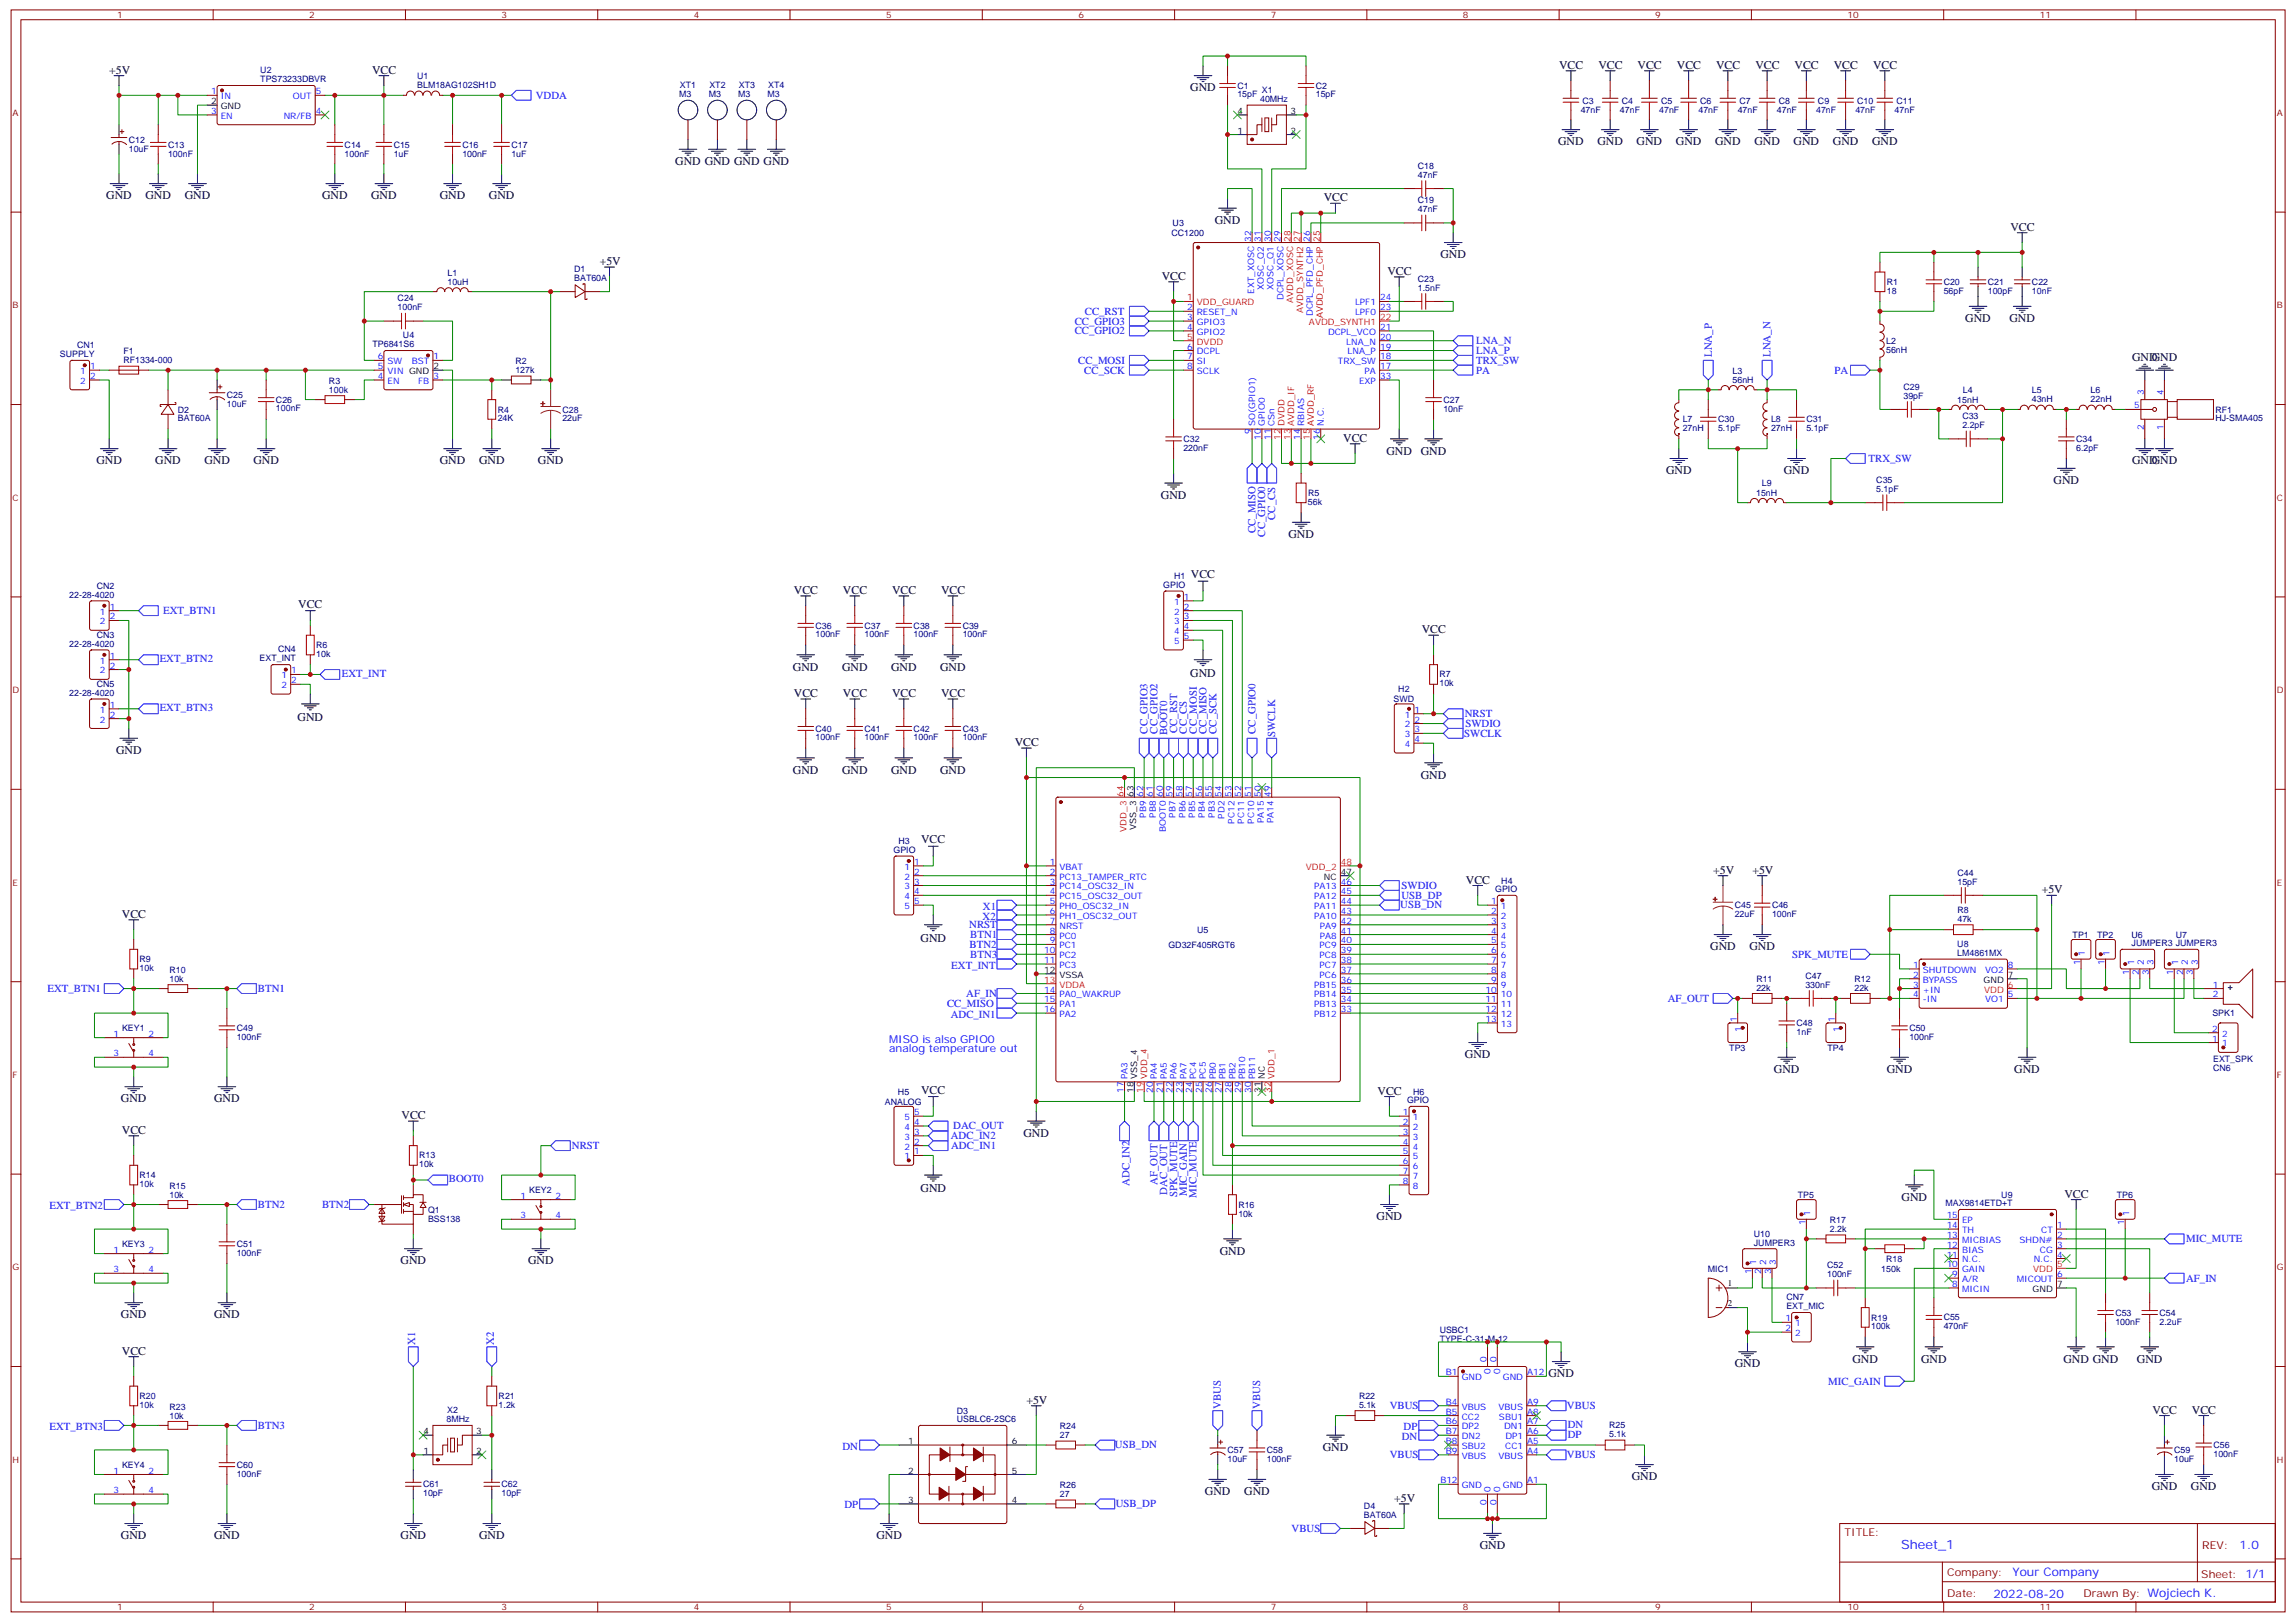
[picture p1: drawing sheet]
<svg xmlns="http://www.w3.org/2000/svg" width="825mm" height="583mm" viewBox="0 0 825 583" stroke-linecap="round" stroke-linejoin="round" font-family="sans-serif">
<defs><g id="words">
<text font-size="4.6" fill="#00f" x="683.7" y="556.6">Sheet_1</text>
<g font-size="4.2">
<text x="39.3" y="26.5">+5V</text>
<text x="133.8" y="26.5">VCC</text>
<text x="560.7" y="24.7">VCC</text>
<text x="574.8" y="24.7">VCC</text>
<text x="588.9" y="24.7">VCC</text>
<text x="603" y="24.7">VCC</text>
<text x="617.1" y="24.7">VCC</text>
<text x="631.2" y="24.7">VCC</text>
<text x="645.3" y="24.7">VCC</text>
<text x="659.4" y="24.7">VCC</text>
<text x="673.6" y="24.7">VCC</text>
<text x="428" y="32.8">GND</text>
<text x="560.3" y="52.2">GND</text>
<text x="574.4" y="52.2">GND</text>
<text x="588.5" y="52.2">GND</text>
<text x="602.7" y="52.2">GND</text>
<text x="616.8" y="52.2">GND</text>
<text x="630.9" y="52.2">GND</text>
<text x="645" y="52.2">GND</text>
<text x="659.1" y="52.2">GND</text>
<text x="673.2" y="52.2">GND</text>
<text x="242.8" y="59.3">GND GND GND GND</text>
<text x="38.2" y="71.6">GND</text>
<text x="52.3" y="71.6">GND</text>
<text x="66.4" y="71.6">GND</text>
<text x="115.8" y="71.6">GND</text>
<text x="133.5" y="71.6">GND</text>
<text x="158.2" y="71.6">GND</text>
<text x="175.8" y="71.6">GND</text>
<text x="476" y="72.4">VCC</text>
<text x="436.8" y="80.5">GND</text>
<text x="722.9" y="82.9">VCC</text>
<text x="215.7" y="95.3">+5V</text>
<text x="518" y="92.8">GND</text>
<text x="417.8" y="100.6">VCC</text>
<text x="498.9" y="98.8">VCC</text>
<text x="706.7" y="115.7">GND</text>
<text x="722.6" y="115.7">GND</text>
<text x="766.7" y="129.9">GND</text>
<text x="773.8" y="129.9">GND</text>
<text x="483.1" y="158.8">VCC</text>
<text x="34.7" y="166.9">GND</text>
<text x="55.8" y="166.9">GND</text>
<text x="73.5" y="166.9">GND</text>
<text x="91.1" y="166.9">GND</text>
<text x="158.2" y="166.9">GND</text>
<text x="172.3" y="166.9">GND</text>
<text x="193.4" y="166.9">GND</text>
<text x="498.6" y="163.4">GND</text>
<text x="510.9" y="163.4">GND</text>
<text x="766.7" y="166.9">GND</text>
<text x="773.7" y="166.9">GND</text>
<text x="599.1" y="170.4">GND</text>
<text x="641.5" y="170.4">GND</text>
<text x="738.5" y="174">GND</text>
<text x="417.4" y="179.2">GND</text>
<text x="463.3" y="193.4">GND</text>
<text x="428.3" y="207.8">VCC</text>
<text x="285.5" y="213.5">VCC</text>
<text x="303.1" y="213.5">VCC</text>
<text x="320.8" y="213.5">VCC</text>
<text x="338.4" y="213.5">VCC</text>
<text x="107.2" y="218.4">VCC</text>
<text x="511.3" y="227.6">VCC</text>
<text x="285.2" y="241">GND</text>
<text x="302.8" y="241">GND</text>
<text x="320.4" y="241">GND</text>
<text x="338.1" y="241">GND</text>
<text x="428" y="243.2">GND</text>
<text x="285.5" y="250.5">VCC</text>
<text x="303.1" y="250.5">VCC</text>
<text x="320.8" y="250.5">VCC</text>
<text x="338.4" y="250.5">VCC</text>
<text x="107" y="259.1">GND</text>
<text x="364.9" y="268.1">VCC</text>
<text x="41.7" y="271">GND</text>
<text x="285.2" y="278">GND</text>
<text x="302.8" y="278">GND</text>
<text x="320.4" y="278">GND</text>
<text x="338.1" y="278">GND</text>
<text x="510.9" y="279.8">GND</text>
<text x="331.2" y="303">VCC</text>
<text x="527.2" y="317.5">VCC</text>
<text x="616.1" y="314">+5V</text>
<text x="630.2" y="314">+5V</text>
<text x="734.2" y="321.1">+5V</text>
<text x="43.9" y="329.9">VCC</text>
<text x="331" y="338.4">GND</text>
<text x="615" y="341.5">GND</text>
<text x="629.1" y="341.5">GND</text>
<text x="526.8" y="380.3">GND</text>
<text x="637.9" y="385.6">GND</text>
<text x="678.5" y="385.6">GND</text>
<text x="724.4" y="385.6">GND</text>
<text x="331.2" y="393">VCC</text>
<text x="495.4" y="393.4">VCC</text>
<text x="43.5" y="396.2">GND</text>
<text x="77" y="396.2">GND</text>
<text x="43.9" y="407.5">VCC</text>
<text x="144.4" y="402.2">VCC</text>
<text x="368.1" y="408.6">GND</text>
<text x="331" y="428.4">GND</text>
<text x="683.8" y="431.5">GND</text>
<text x="742.4" y="430.4">VCC</text>
<text x="495.1" y="438.5">GND</text>
<text x="144" y="454.4">GND</text>
<text x="189.9" y="454.4">GND</text>
<text x="438.6" y="450.9">GND</text>
<text x="43.5" y="473.8">GND</text>
<text x="77" y="473.8">GND</text>
<text x="43.9" y="486.9">VCC</text>
<text x="623.8" y="491.5">GND</text>
<text x="666.2" y="489.7">GND</text>
<text x="690.8" y="489.7">GND</text>
<text x="742" y="489.7">GND GND</text>
<text x="768.5" y="489.7">GND</text>
<text x="556.8" y="495">GND</text>
<text x="369.1" y="504.5">+5V</text>
<text x="774.1" y="508">VCC</text>
<text x="788.2" y="508">VCC</text>
<text x="475.7" y="521.4">GND</text>
<text x="586.8" y="532">GND</text>
<text x="433.3" y="537.3">GND</text>
<text x="447.4" y="537.3">GND</text>
<text x="501.4" y="539.8">+5V</text>
<text x="773.7" y="535.6">GND</text>
<text x="787.9" y="535.6">GND</text>
<text x="43.5" y="553.2">GND</text>
<text x="77" y="553.2">GND</text>
<text x="144" y="553.2">GND</text>
<text x="172.3" y="553.2">GND</text>
<text x="315.1" y="553.2">GND</text>
<text x="532.1" y="556.7">GND</text>
</g>
<g font-size="4.2" fill="#00f">
<text x="805.4" y="556.8">1.0</text>
<text x="723.7" y="566.4">Your Company</text>
<text x="716.8" y="574.2">2022-08-20</text>
</g>
<g font-size="3.9" fill="#00f">
<text x="192.7" y="35.5">VDDA</text>
<text x="390.1" y="113.1">CC_RST</text>
<text x="386.5" y="116.6">CC_GPIO3</text>
<text x="386.5" y="120.2">CC_GPIO2</text>
<text x="530.8" y="123.7">LNA_N</text>
<text x="387.7" y="130.7">CC_MOSI</text>
<text x="530.8" y="127.2">LNA_P</text>
<text x="530.8" y="130.7">TRX_SW</text>
<text x="615.5" y="128.3" transform="rotate(-90 615.5 128.3)">LNA_P</text>
<text x="636.7" y="128.3" transform="rotate(-90 636.7 128.3)">LNA_N</text>
<text x="389.9" y="134.3">CC_SCK</text>
<text x="530.8" y="134.3">PA</text>
<text x="659.7" y="134.3">PA</text>
<text x="671.9" y="166">TRX_SW</text>
<text x="451.5" y="191.6" transform="rotate(-90 451.5 191.6)">CC_MISO</text>
<text x="458.5" y="186.8" transform="rotate(-90 458.5 186.8)">CC_CS</text>
<text x="455" y="192.8" transform="rotate(-90 455 192.8)">CC_GPIO0</text>
<text x="58.7" y="220.8">EXT_BTN1</text>
<text x="57.4" y="237.9">EXT_BTN2</text>
<text x="123" y="243.1">EXT_INT</text>
<text x="57.4" y="255.6">EXT_BTN3</text>
<text x="526.7" y="257.8">NRST</text>
<text x="412.7" y="263.6" transform="rotate(-90 412.7 263.6)">CC_GPIO3</text>
<text x="416.2" y="263.6" transform="rotate(-90 416.2 263.6)">CC_GPIO2</text>
<text x="423.3" y="263.4" transform="rotate(-90 423.3 263.4)">CC_RST</text>
<text x="426.8" y="263.6" transform="rotate(-90 426.8 263.6)">CC_CS</text>
<text x="430.4" y="263.6" transform="rotate(-90 430.4 263.6)">CC_MOSI</text>
<text x="433.9" y="263.7" transform="rotate(-90 433.9 263.7)">CC_MISO</text>
<text x="437.4" y="263.7" transform="rotate(-90 437.4 263.7)">CC_SCK</text>
<text x="451.5" y="263.7" transform="rotate(-90 451.5 263.7)">CC_GPIO0</text>
<text x="527" y="261.3">SWDIO</text>
<text x="419.8" y="264.3" transform="rotate(-90 419.8 264.3)">BOOT0</text>
<text x="458.6" y="264.9" transform="rotate(-90 458.6 264.9)">SWCLK</text>
<text x="526.5" y="264.8">SWCLK</text>
<text x="504" y="322.9">USB_DP</text>
<text x="504" y="319.5">SWDIO</text>
<text x="353.5" y="327.1">X1</text>
<text x="503.5" y="326.5">USB_DN</text>
<text x="348.6" y="333.6">NRST</text>
<text x="353.3" y="330.6">X2</text>
<text x="348.7" y="340.6">BTN2</text>
<text x="348.9" y="337.1">BTN1</text>
<text x="348.9" y="344.2">BTN3</text>
<text x="644.5" y="344.2">SPK_MUTE</text>
<text x="342.1" y="348.2">EXT_INT</text>
<text x="17.1" y="356.5">EXT_BTN1</text>
<text x="92.8" y="356.5">BTN1</text>
<text x="347.5" y="358.2">AF_IN</text>
<text x="340.6" y="361.7">CC_MISO</text>
<text x="341.9" y="365.9">ADC_IN1</text>
<text x="599.8" y="360.1">AF_OUT</text>
<text x="319.7" y="374.7">MISO is also GPIO0</text>
<text x="319.7" y="378.2">analog temperature out</text>
<text x="342.8" y="405.9">DAC_OUT</text>
<text x="205.7" y="413">NRST</text>
<text x="341.9" y="409.4">ADC_IN2</text>
<text x="342" y="413">ADC_IN1</text>
<text x="161.4" y="424.8">BOOT0</text>
<text x="416.2" y="425.9" transform="rotate(-90 416.2 425.9)">AF_OUT</text>
<text x="406.2" y="426.2" transform="rotate(-90 406.2 426.2)">ADC_IN2</text>
<text x="419.7" y="429.3" transform="rotate(-90 419.7 429.3)">DAC_OUT</text>
<text x="423.3" y="430.3" transform="rotate(-90 423.3 430.3)">SPK_MUTE</text>
<text x="426.8" y="429.8" transform="rotate(-90 426.8 429.8)">MIC_GAIN</text>
<text x="430.3" y="430.4" transform="rotate(-90 430.3 430.4)">MIC_MUTE</text>
<text x="17.8" y="434.7">EXT_BTN2</text>
<text x="92.8" y="434.1">BTN2</text>
<text x="115.8" y="434.2">BTN2</text>
<text x="786.1" y="446.5">MIC_MUTE</text>
<text x="786.1" y="460.6">AF_IN</text>
<text x="149.3" y="483.3" transform="rotate(-90 149.3 483.3)">X1</text>
<text x="177.6" y="483.3" transform="rotate(-90 177.6 483.3)">X2</text>
<text x="657.5" y="497.6">MIC_GAIN</text>
<text x="439.1" y="506.4" transform="rotate(-90 439.1 506.4)">VBUS</text>
<text x="453.2" y="506.4" transform="rotate(-90 453.2 506.4)">VBUS</text>
<text x="499.7" y="506.5">VBUS</text>
<text x="563.5" y="506.5">VBUS</text>
<text x="17.8" y="514">EXT_BTN3</text>
<text x="92.8" y="513.5">BTN3</text>
<text x="504.8" y="514">DP</text>
<text x="563.8" y="513.1">DN</text>
<text x="302.9" y="520.9">DN</text>
<text x="401" y="520.6">USB_DN</text>
<text x="504.1" y="517.6">DN</text>
<text x="563.8" y="516.6">DP</text>
<text x="499.7" y="524.2">VBUS</text>
<text x="563.5" y="524.2">VBUS</text>
<text x="303.6" y="542.1">DP</text>
<text x="401.3" y="541.7">USB_DP</text>
<text x="464.5" y="550.6">VBUS</text>
</g>
<g font-size="3.9" fill="#800">
<text x="663.3" y="552.1">TITLE:</text>
<text x="792" y="556.8">REV:</text>
<text x="700.2" y="566.3">Company:</text>
<text x="791.6" y="566.9">Sheet: 1/1</text>
<text x="700.2" y="574">Date:</text>
<text x="749.3" y="574.1">Drawn By: Wojciech K.</text>
</g>
<g font-size="3.2" fill="#800">
<text x="42.1" y="6.6">1</text>
<text x="111.2" y="6.6">2</text>
<text x="180.4" y="6.6">3</text>
<text x="249.5" y="6.6">4</text>
<text x="318.7" y="6.6">5</text>
<text x="387.8" y="6.6">6</text>
<text x="457" y="6.6">7</text>
<text x="526.1" y="6.6">8</text>
<text x="595.2" y="6.6">9</text>
<text x="664.4" y="6.6">10</text>
<text x="733.5" y="6.6">11</text>
<text x="4.5" y="41.7">A</text>
<text x="818.7" y="41.7">A</text>
<text x="4.5" y="110.8">B</text>
<text x="818.7" y="110.8">B</text>
<text x="4.5" y="180">C</text>
<text x="818.7" y="180">C</text>
<text x="4.5" y="249.1">D</text>
<text x="818.7" y="249.1">D</text>
<text x="4.5" y="318.2">E</text>
<text x="818.7" y="318.2">E</text>
<text x="4.5" y="387.4">F</text>
<text x="818.7" y="387.4">F</text>
<text x="4.5" y="456.5">G</text>
<text x="818.7" y="456.5">G</text>
<text x="4.5" y="525.7">H</text>
<text x="818.7" y="525.7">H</text>
<text x="42.1" y="578.8">1</text>
<text x="111.2" y="578.8">2</text>
<text x="180.4" y="578.8">3</text>
<text x="249.5" y="578.8">4</text>
<text x="318.7" y="578.8">5</text>
<text x="387.8" y="578.8">6</text>
<text x="457" y="578.8">7</text>
<text x="526.1" y="578.8">8</text>
<text x="595.2" y="578.8">9</text>
<text x="664.4" y="578.8">10</text>
<text x="733.5" y="578.8">11</text>
</g>
<g font-size="3.2" fill="#000080">
<text x="93.6" y="29.6">TPS73233DBVR</text>
<text x="93.6" y="26.3">U2</text>
<text x="150.1" y="28.4">U1</text>
<text x="150" y="31.7">BLM18AG102SH1D</text>
<text x="244.3" y="35">M3</text>
<text x="244.5" y="31.7">XT1</text>
<text x="254.8" y="35">M3</text>
<text x="255.1" y="31.7">XT2</text>
<text x="265.4" y="35">M3</text>
<text x="265.7" y="31.7">XT3</text>
<text x="276" y="35">M3</text>
<text x="276.3" y="31.7">XT4</text>
<text x="445" y="35">15pF</text>
<text x="445" y="31.9">C1</text>
<text x="453.8" y="33.5">X1</text>
<text x="473.2" y="35">15pF</text>
<text x="473.2" y="31.9">C2</text>
<text x="453.1" y="36.6">40MHz</text>
<text x="568.4" y="40.4">47nF</text>
<text x="569.1" y="37.3">C3</text>
<text x="582.5" y="40.4">47nF</text>
<text x="583.2" y="37.3">C4</text>
<text x="596.7" y="40.4">47nF</text>
<text x="597.3" y="37.3">C5</text>
<text x="610.8" y="40.4">47nF</text>
<text x="611.4" y="37.3">C6</text>
<text x="624.9" y="40.4">47nF</text>
<text x="625.5" y="37.3">C7</text>
<text x="639" y="40.4">47nF</text>
<text x="639.6" y="37.3">C8</text>
<text x="653.1" y="40.4">47nF</text>
<text x="653.8" y="37.3">C9</text>
<text x="667.2" y="40.4">47nF</text>
<text x="667.9" y="37.3">C10</text>
<text x="681.3" y="40.4">47nF</text>
<text x="682" y="37.3">C11</text>
<text x="46.3" y="51.3">C12</text>
<text x="60.4" y="53">C13</text>
<text x="123.9" y="53">C14</text>
<text x="141.6" y="53">C15</text>
<text x="166.3" y="53">C16</text>
<text x="183.9" y="53">C17</text>
<text x="46.3" y="54.5">10uF</text>
<text x="60.4" y="56.2">100nF</text>
<text x="123.9" y="56.2">100nF</text>
<text x="141.6" y="56.2">1uF</text>
<text x="166.3" y="56.2">100nF</text>
<text x="183.9" y="56.2">1uF</text>
<text x="509.9" y="63.9">47nF</text>
<text x="509.9" y="60.7">C18</text>
<text x="509.9" y="76.2">47nF</text>
<text x="509.9" y="73">C19</text>
<text x="421.7" y="81.3">U3</text>
<text x="421.3" y="84.8">CC1200</text>
<text x="160.9" y="99.1">L1</text>
<text x="206.5" y="100.9">BAT60A</text>
<text x="206.5" y="97.8">D1</text>
<text x="509.9" y="101.3">C23</text>
<text x="160.9" y="102.3">10uH</text>
<text x="509.9" y="104.5">1.5nF</text>
<text x="678.5" y="105.6">18</text>
<text x="678.5" y="102.4">R1</text>
<text x="699" y="105.6">56pF</text>
<text x="699" y="102.4">C20</text>
<text x="714.8" y="105.6">100pF</text>
<text x="714.8" y="102.4">C21</text>
<text x="730.7" y="105.6">10nF</text>
<text x="730.7" y="102.4">C22</text>
<text x="143" y="108.3">C24</text>
<text x="143" y="111.5">100nF</text>
<text x="27.7" y="125.1">CN1</text>
<text x="134" y="124.8">TP6841S6</text>
<text x="144.9" y="121.6">U4</text>
<text x="678.3" y="123.6">L2</text>
<text x="21.6" y="128.3">SUPPLY</text>
<text x="44.4" y="130.6">RF1334-000</text>
<text x="44.4" y="127.4">F1</text>
<text x="185.3" y="130.9">R2</text>
<text x="678.3" y="126.8">56nH</text>
<text x="118.3" y="138">R3</text>
<text x="185.3" y="134.1">127k</text>
<text x="623" y="137.5">56nH</text>
<text x="623" y="134.3">L3</text>
<text x="81.6" y="143">C25</text>
<text x="118.3" y="141.1">100k</text>
<text x="684.5" y="143.3">39pF</text>
<text x="684.5" y="140.1">C29</text>
<text x="705.9" y="141.2">L4</text>
<text x="730.6" y="141.4">L5</text>
<text x="751.8" y="141.4">L6</text>
<text x="64" y="148.3">D2</text>
<text x="81.6" y="146.2">10uF</text>
<text x="99.2" y="147.8">100nF</text>
<text x="99.2" y="144.7">C26</text>
<text x="179" y="148.3">R4</text>
<text x="202.2" y="148.3">C28</text>
<text x="519" y="147.9">10nF</text>
<text x="519" y="144.8">C27</text>
<text x="703.8" y="144.8">15nH</text>
<text x="730.6" y="144.6">43nH</text>
<text x="751.8" y="144.5">22nH</text>
<text x="796.7" y="148.3">RF1</text>
<text x="64" y="151.5">BAT60A</text>
<text x="179" y="151.5">24K</text>
<text x="202.2" y="151.5">22uF</text>
<text x="605.1" y="155">27nH</text>
<text x="605.1" y="151.8">L7</text>
<text x="617.8" y="155">5.1pF</text>
<text x="617.8" y="151.8">C30</text>
<text x="636.9" y="155">27nH</text>
<text x="636.9" y="151.8">L8</text>
<text x="649.6" y="155">5.1pF</text>
<text x="649.6" y="151.8">C31</text>
<text x="705.7" y="153.8">2.2pF</text>
<text x="705.7" y="150.7">C33</text>
<text x="796.7" y="151.5">HJ-SMA405</text>
<text x="425.6" y="158.9">C32</text>
<text x="746.6" y="158.9">C34</text>
<text x="425.6" y="162">220nF</text>
<text x="746.6" y="162">6.2pF</text>
<text x="674.7" y="173.6">C35</text>
<text x="470.4" y="178.3">R5</text>
<text x="631.5" y="178.3">15nH</text>
<text x="633.6" y="174.7">L9</text>
<text x="674.7" y="176.8">5.1pF</text>
<text x="470.4" y="181.4">56k</text>
<text x="422.2" y="208">H1</text>
<text x="24.9" y="214.8">22-28-4020</text>
<text x="34.8" y="211.6">CN2</text>
<text x="418.3" y="211.2">GPIO</text>
<text x="293.3" y="225.9">C36</text>
<text x="310.9" y="225.9">C37</text>
<text x="328.5" y="225.9">C38</text>
<text x="346.2" y="225.9">C39</text>
<text x="24.9" y="232.4">22-28-4020</text>
<text x="34.8" y="229.2">CN3</text>
<text x="113.7" y="233">R6</text>
<text x="293.3" y="229.1">100nF</text>
<text x="310.9" y="229.1">100nF</text>
<text x="328.5" y="229.1">100nF</text>
<text x="346.2" y="229.1">100nF</text>
<text x="93.4" y="237.7">EXT_INT</text>
<text x="100.1" y="234.5">CN4</text>
<text x="113.7" y="236.1">10k</text>
<text x="517.6" y="243.5">R7</text>
<text x="24.9" y="250">22-28-4020</text>
<text x="34.8" y="246.8">CN5</text>
<text x="502.8" y="248.8">H2</text>
<text x="517.6" y="246.6">10k</text>
<text x="501.1" y="252.4">SWD</text>
<text x="293.3" y="262.9">C40</text>
<text x="310.9" y="262.9">C41</text>
<text x="328.5" y="262.9">C42</text>
<text x="346.2" y="262.9">C43</text>
<text x="293.3" y="266.1">100nF</text>
<text x="310.9" y="266.1">100nF</text>
<text x="328.5" y="266.1">100nF</text>
<text x="346.2" y="266.1">100nF</text>
<text x="323.1" y="303.5">H3</text>
<text x="321.3" y="306.4">GPIO</text>
<text x="539.9" y="317.6">H4</text>
<text x="703.9" y="317.9">15pF</text>
<text x="703.9" y="314.7">C44</text>
<text x="537.7" y="320.5">GPIO</text>
<text x="623.8" y="329.6">22uF</text>
<text x="623.8" y="326.4">C45</text>
<text x="637.2" y="329.6">100nF</text>
<text x="637.2" y="326.4">C46</text>
<text x="703.9" y="328.1">R8</text>
<text x="430.5" y="335.3">U5</text>
<text x="703.9" y="331.3">47k</text>
<text x="420.2" y="340.6">GD32F405RGT6</text>
<text x="703.8" y="340.4">U8</text>
<text x="745.3" y="337">TP1</text>
<text x="754.2" y="337">TP2</text>
<text x="766.5" y="340.1">JUMPER3 JUMPER3</text>
<text x="766.5" y="337">U6</text>
<text x="782.4" y="337">U7</text>
<text x="50.2" y="345.8">R9</text>
<text x="703.8" y="343.5">LM4861MX</text>
<text x="50.2" y="348.9">10k</text>
<text x="60.9" y="352.8">10k</text>
<text x="60.9" y="349.6">R10</text>
<text x="631.6" y="352.8">R11</text>
<text x="649.2" y="351.8">C47</text>
<text x="666.9" y="352.8">R12</text>
<text x="631.6" y="356">22k</text>
<text x="649.2" y="354.9">330nF</text>
<text x="666.9" y="356">22k</text>
<text x="795.6" y="365.2">SPK1</text>
<text x="43.9" y="370.6">KEY1</text>
<text x="85.1" y="370.5">C49</text>
<text x="646" y="372">1nF</text>
<text x="646" y="368.8">C48</text>
<text x="686.6" y="370.5">C50</text>
<text x="85.1" y="373.7">100nF</text>
<text x="621.9" y="377.6">TP3</text>
<text x="657.1" y="377.6">TP4</text>
<text x="686.6" y="373.7">100nF</text>
<text x="795.9" y="381.8">EXT_SPK</text>
<text x="795.9" y="385.1">CN6</text>
<text x="322.9" y="393.5">H5</text>
<text x="508.1" y="393.5">H6</text>
<text x="318.2" y="397">ANALOG</text>
<text x="506" y="396.5">GPIO</text>
<text x="150.7" y="419.5">10k</text>
<text x="150.7" y="416.3">R13</text>
<text x="50.2" y="423.4">R14</text>
<text x="50.2" y="426.5">10k</text>
<text x="60.9" y="430.4">10k</text>
<text x="60.9" y="427.2">R15</text>
<text x="190.3" y="428.8">KEY2</text>
<text x="646.5" y="430.5">TP5</text>
<text x="719.7" y="430.4">U9</text>
<text x="761.2" y="430.5">TP6</text>
<text x="153.9" y="435.8">Q1</text>
<text x="445.3" y="437.2">10k</text>
<text x="445.3" y="434">R16</text>
<text x="699.7" y="433.5">MAX9814ETD+T</text>
<text x="153.9" y="439">BSS138</text>
<text x="658.1" y="442.8">2.2k</text>
<text x="658.1" y="439.6">R17</text>
<text x="43.9" y="448.2">KEY3</text>
<text x="85.1" y="448.1">C51</text>
<text x="630.7" y="447.7">JUMPER3</text>
<text x="630.7" y="444.6">U10</text>
<text x="85.1" y="451.4">100nF</text>
<text x="657.1" y="455.8">C52</text>
<text x="678.3" y="453.4">R18</text>
<text x="614.2" y="457">MIC1</text>
<text x="657.1" y="459">100nF</text>
<text x="676.5" y="457">150k</text>
<text x="642.4" y="467.3">CN7</text>
<text x="642.4" y="470.5">EXT_MIC</text>
<text x="760.7" y="472.8">C53</text>
<text x="776.6" y="472.8">C54</text>
<text x="517.7" y="479.1">USBC1</text>
<text x="672.9" y="477.8">100k</text>
<text x="672.9" y="474.6">R19</text>
<text x="699" y="477.7">470nF</text>
<text x="699" y="474.5">C55</text>
<text x="760.7" y="476">100nF</text>
<text x="776.6" y="476.1">2.2uF</text>
<text x="517.7" y="482.3">TYPE-C-31-M-12</text>
<text x="50.2" y="502.7">R20</text>
<text x="179.3" y="502.8">R21</text>
<text x="488.7" y="502.7">R22</text>
<text x="50.2" y="505.9">10k</text>
<text x="60.9" y="509.8">10k</text>
<text x="60.9" y="506.6">R23</text>
<text x="160.9" y="507.9">X2</text>
<text x="179.3" y="506">1.2k</text>
<text x="344.1" y="508">D3</text>
<text x="488.7" y="505.9">5.1k</text>
<text x="160.6" y="511.1">8MHz</text>
<text x="344.1" y="511.2">USBLC6-2SC6</text>
<text x="381.1" y="513.7">R24</text>
<text x="578.7" y="513.3">R25</text>
<text x="381.1" y="516.9">27</text>
<text x="578.7" y="516.5">5.1k</text>
<text x="796" y="520.5">C56</text>
<text x="43.9" y="527.6">KEY4</text>
<text x="85.1" y="527.5">C60</text>
<text x="441.4" y="525.4">10uF</text>
<text x="441.4" y="522.2">C57</text>
<text x="455.5" y="525.4">100nF</text>
<text x="455.5" y="522.2">C58</text>
<text x="781.9" y="525.4">10uF</text>
<text x="781.9" y="522.2">C59</text>
<text x="796" y="523.7">100nF</text>
<text x="85.1" y="530.7">100nF</text>
<text x="152.2" y="537.8">10pF</text>
<text x="152.2" y="534.6">C61</text>
<text x="180.4" y="537.8">10pF</text>
<text x="180.4" y="534.6">C62</text>
<text x="381.1" y="538">27</text>
<text x="381.1" y="534.8">R26</text>
<text x="490.5" y="545.4">BAT60A</text>
<text x="490.5" y="542.3">D4</text>
</g>
<g font-size="3.2" fill="#00f">
<text x="75.9" y="33.9">1</text>
<text x="79.4" y="35.7">IN</text>
<text x="105.3" y="35.7">OUT</text>
<text x="113.5" y="33.9">5</text>
<text x="75.9" y="41">3</text>
<text x="113.5" y="41">4</text>
<text x="79.4" y="42.7">EN</text>
<text x="102" y="42.7">NR/FB</text>
<text x="449.9" y="87" transform="rotate(-90 449.9 87)">32</text>
<text x="453.4" y="87" transform="rotate(-90 453.4 87)">31</text>
<text x="457" y="87" transform="rotate(-90 457 87)">30</text>
<text x="460.5" y="87" transform="rotate(-90 460.5 87)">29</text>
<text x="471.1" y="87" transform="rotate(-90 471.1 87)">26</text>
<text x="451" y="105.7" transform="rotate(-90 451 105.7)">EXT_XOSC</text>
<text x="454.5" y="104.1" transform="rotate(-90 454.5 104.1)">XOSC_Q2</text>
<text x="458" y="104.1" transform="rotate(-90 458 104.1)">XOSC_Q1</text>
<text x="461.5" y="107.9" transform="rotate(-90 461.5 107.9)">DCPL_XOSC</text>
<text x="496.3" y="108">24</text>
<text x="426.9" y="111.5">2</text>
<text x="430.4" y="113.3">RESET_N</text>
<text x="472.1" y="113.5" transform="rotate(-90 472.1 113.5)">DCPL_PFD_CHP</text>
<text x="487.3" y="113.3">LPF0</text>
<text x="487.3" y="109.7">LPF1</text>
<text x="496.3" y="111.5">23</text>
<text x="426.9" y="115">3</text>
<text x="426.9" y="118.6">4</text>
<text x="430.4" y="116.8">GPIO3</text>
<text x="496.3" y="118.6">21</text>
<text x="426.9" y="125.6">6</text>
<text x="430.4" y="120.3">GPIO2</text>
<text x="477.6" y="120.3">DCPL_VCO</text>
<text x="484.1" y="123.9">LNA_N</text>
<text x="496.3" y="125.6">19</text>
<text x="496.3" y="122.1">20</text>
<text x="135.9" y="129.2">6</text>
<text x="139.3" y="130.9">SW</text>
<text x="148.1" y="130.9">BST</text>
<text x="155.9" y="129.2">1</text>
<text x="426.9" y="129.2">7</text>
<text x="430.4" y="127.4">DCPL</text>
<text x="430.4" y="130.9">SI</text>
<text x="481.1" y="130.9">TRX_SW</text>
<text x="484.6" y="127.4">LNA_P</text>
<text x="496.3" y="129.2">18</text>
<text x="28.9" y="134.4">1</text>
<text x="28.9" y="138">2</text>
<text x="32.4" y="132.7">1</text>
<text x="32.4" y="136.2">2</text>
<text x="135.9" y="136.2">4</text>
<text x="135.9" y="132.7">5</text>
<text x="139.3" y="138">EN</text>
<text x="139.3" y="134.4">VIN GND</text>
<text x="150.4" y="138">FB</text>
<text x="155.9" y="136.2">3</text>
<text x="426.9" y="132.7">8</text>
<text x="430.4" y="134.4">SCLK</text>
<text x="488.7" y="138">EXP</text>
<text x="490.7" y="134.4">PA</text>
<text x="496.3" y="132.7">17</text>
<text x="496.3" y="136.2">33</text>
<text x="770.9" y="141.9" transform="rotate(-90 770.9 141.9)">3</text>
<text x="778" y="141.9" transform="rotate(-90 778 141.9)">4</text>
<text x="767.5" y="146.8">5</text>
<text x="451.3" y="153.1" transform="rotate(-90 451.3 153.1)">SO(GPIO1)</text>
<text x="454.8" y="153.1" transform="rotate(-90 454.8 153.1)">GPIO0</text>
<text x="458.4" y="153.1" transform="rotate(-90 458.4 153.1)">CSn</text>
<text x="468.9" y="153.1" transform="rotate(-90 468.9 153.1)">RBIAS</text>
<text x="476" y="153.1" transform="rotate(-90 476 153.1)">N.C.</text>
<text x="770.9" y="154.4" transform="rotate(-90 770.9 154.4)">2</text>
<text x="778" y="154.4" transform="rotate(-90 778 154.4)">1</text>
<text x="449.9" y="156" transform="rotate(-90 449.9 156)">9</text>
<text x="453.4" y="158.1" transform="rotate(-90 453.4 158.1)">10</text>
<text x="457" y="158.1" transform="rotate(-90 457 158.1)">11</text>
<text x="467.5" y="158.1" transform="rotate(-90 467.5 158.1)">14</text>
<text x="474.6" y="158.1" transform="rotate(-90 474.6 158.1)">16</text>
<text x="425.7" y="215.6">1</text>
<text x="35.9" y="220.9">1</text>
<text x="39.4" y="219.1">1</text>
<text x="422.2" y="217.3">1</text>
<text x="422.2" y="220.9">2</text>
<text x="425.7" y="219.1">2</text>
<text x="35.9" y="224.4">2</text>
<text x="39.4" y="222.6">2</text>
<text x="422.2" y="224.4">3</text>
<text x="422.2" y="227.9">4</text>
<text x="425.7" y="222.6">3</text>
<text x="425.7" y="226.2">4</text>
<text x="422.2" y="231.5">5</text>
<text x="425.7" y="229.7">5</text>
<text x="35.9" y="238.5">1</text>
<text x="39.4" y="236.7">1</text>
<text x="35.9" y="242">2</text>
<text x="39.4" y="240.3">2</text>
<text x="101.2" y="243.8">1</text>
<text x="104.7" y="242">1</text>
<text x="104.7" y="245.6">2</text>
<text x="101.2" y="247.3">2</text>
<text x="35.9" y="256.2">1</text>
<text x="39.4" y="254.4">1</text>
<text x="39.4" y="257.9">2</text>
<text x="505.1" y="257.9">1</text>
<text x="508.6" y="256.2">1</text>
<text x="35.9" y="259.7">2</text>
<text x="505.1" y="261.4">2</text>
<text x="508.6" y="259.7">2</text>
<text x="508.6" y="263.2">3</text>
<text x="505.1" y="265">3</text>
<text x="505.1" y="268.5">4</text>
<text x="508.6" y="266.7">4</text>
<text x="411.1" y="286.3" transform="rotate(-90 411.1 286.3)">62</text>
<text x="414.6" y="286.3" transform="rotate(-90 414.6 286.3)">61</text>
<text x="418.1" y="286.3" transform="rotate(-90 418.1 286.3)">60</text>
<text x="421.7" y="286.3" transform="rotate(-90 421.7 286.3)">59</text>
<text x="425.2" y="286.3" transform="rotate(-90 425.2 286.3)">58</text>
<text x="428.7" y="286.3" transform="rotate(-90 428.7 286.3)">57</text>
<text x="432.3" y="286.3" transform="rotate(-90 432.3 286.3)">56</text>
<text x="435.8" y="286.3" transform="rotate(-90 435.8 286.3)">55</text>
<text x="439.3" y="286.3" transform="rotate(-90 439.3 286.3)">54</text>
<text x="442.8" y="286.3" transform="rotate(-90 442.8 286.3)">53</text>
<text x="446.4" y="286.3" transform="rotate(-90 446.4 286.3)">52</text>
<text x="449.9" y="286.3" transform="rotate(-90 449.9 286.3)">51</text>
<text x="453.4" y="286.3" transform="rotate(-90 453.4 286.3)">50</text>
<text x="457" y="286.3" transform="rotate(-90 457 286.3)">49</text>
<text x="412.2" y="293.9" transform="rotate(-90 412.2 293.9)">PB9</text>
<text x="415.7" y="293.9" transform="rotate(-90 415.7 293.9)">PB8</text>
<text x="422.7" y="293.9" transform="rotate(-90 422.7 293.9)">PB7</text>
<text x="426.3" y="293.9" transform="rotate(-90 426.3 293.9)">PB6</text>
<text x="429.8" y="293.9" transform="rotate(-90 429.8 293.9)">PB5</text>
<text x="433.3" y="293.9" transform="rotate(-90 433.3 293.9)">PB4</text>
<text x="436.8" y="293.9" transform="rotate(-90 436.8 293.9)">PB3</text>
<text x="419.2" y="298.9" transform="rotate(-90 419.2 298.9)">BOOT0</text>
<text x="440.4" y="294.2" transform="rotate(-90 440.4 294.2)">PD2</text>
<text x="443.9" y="296" transform="rotate(-90 443.9 296)">PC12</text>
<text x="447.4" y="296" transform="rotate(-90 447.4 296)">PC11</text>
<text x="451" y="296" transform="rotate(-90 451 296)">PC10</text>
<text x="454.5" y="295.9" transform="rotate(-90 454.5 295.9)">PA15</text>
<text x="458" y="295.9" transform="rotate(-90 458 295.9)">PA14</text>
<text x="328.7" y="310.8">1</text>
<text x="377.5" y="310.8">1</text>
<text x="325.2" y="312.6">1</text>
<text x="325.2" y="316.1">2</text>
<text x="328.7" y="314.4">2</text>
<text x="328.7" y="317.9">3</text>
<text x="377.5" y="314.4">2</text>
<text x="377.5" y="317.9">3</text>
<text x="381" y="312.6">VBAT</text>
<text x="381" y="316.1">PC13_TAMPER_RTC</text>
<text x="482.2" y="317.9">46</text>
<text x="325.2" y="319.7">3</text>
<text x="325.2" y="323.2">4</text>
<text x="328.7" y="321.4">4</text>
<text x="377.5" y="321.4">4</text>
<text x="381" y="319.7">PC14_OSC32_IN</text>
<text x="381" y="323.2">PC15_OSC32_OUT</text>
<text x="472.6" y="323.2">PA12</text>
<text x="472.6" y="319.7">PA13</text>
<text x="482.2" y="321.4">45</text>
<text x="325.2" y="326.7">5</text>
<text x="328.7" y="324.9">5</text>
<text x="377.5" y="324.9">5</text>
<text x="377.5" y="328.5">6</text>
<text x="381" y="326.7">PH0_OSC32_IN</text>
<text x="472.6" y="326.7">PA11</text>
<text x="482.2" y="328.5">43</text>
<text x="482.2" y="324.9">44</text>
<text x="536.3" y="324.9">1</text>
<text x="536.3" y="328.5">2</text>
<text x="539.8" y="326.7">1</text>
<text x="377.5" y="332">7</text>
<text x="377.5" y="335.5">8</text>
<text x="381" y="330.2">PH1_OSC32_OUT</text>
<text x="381" y="333.8">NRST</text>
<text x="472.6" y="330.2">PA10</text>
<text x="474.6" y="333.8">PA9</text>
<text x="482.2" y="335.5">41</text>
<text x="482.2" y="332">42</text>
<text x="536.3" y="332">3</text>
<text x="536.3" y="335.5">4</text>
<text x="539.8" y="330.2">2</text>
<text x="539.8" y="333.8">3</text>
<text x="377.5" y="339.1">9</text>
<text x="381" y="337.3">PC0</text>
<text x="381" y="340.8">PC1</text>
<text x="474.5" y="340.8">PC9</text>
<text x="474.6" y="337.3">PA8</text>
<text x="482.2" y="339.1">40</text>
<text x="536.3" y="339.1">5</text>
<text x="539.8" y="337.3">4</text>
<text x="539.8" y="340.8">5</text>
<text x="375.5" y="342.6">10</text>
<text x="375.5" y="346.1">11</text>
<text x="381" y="344.3">PC2</text>
<text x="381" y="347.9">PC3</text>
<text x="474.5" y="347.9">PC7</text>
<text x="474.5" y="344.3">PC8</text>
<text x="482.2" y="346.1">38</text>
<text x="482.2" y="342.6">39</text>
<text x="536.3" y="342.6">6</text>
<text x="536.3" y="346.1">7</text>
<text x="539.8" y="344.3">6</text>
<text x="539.8" y="347.9">7</text>
<text x="687.9" y="347.9">1</text>
<text x="722.1" y="347.9">8</text>
<text x="748" y="346.9" transform="rotate(-90 748 346.9)">1</text>
<text x="749.8" y="343.4" transform="rotate(-90 749.8 343.4)">1</text>
<text x="756.8" y="346.9" transform="rotate(-90 756.8 346.9)">1</text>
<text x="758.6" y="343.4" transform="rotate(-90 758.6 343.4)">1</text>
<text x="767.4" y="346.9" transform="rotate(-90 767.4 346.9)">1</text>
<text x="770.9" y="346.9" transform="rotate(-90 770.9 346.9)">2</text>
<text x="774.5" y="346.9" transform="rotate(-90 774.5 346.9)">3</text>
<text x="783.3" y="346.9" transform="rotate(-90 783.3 346.9)">1</text>
<text x="786.8" y="346.9" transform="rotate(-90 786.8 346.9)">2</text>
<text x="790.3" y="346.9" transform="rotate(-90 790.3 346.9)">3</text>
<text x="474.5" y="351.4">PC6</text>
<text x="482.2" y="353.2">36</text>
<text x="482.2" y="349.6">37</text>
<text x="536.3" y="349.6">8</text>
<text x="536.3" y="353.2">9</text>
<text x="539.8" y="351.4">8</text>
<text x="687.9" y="351.4">2</text>
<text x="691.4" y="349.6">SHUTDOWN</text>
<text x="691.4" y="353.2">BYPASS</text>
<text x="713.9" y="349.6">VO2</text>
<text x="765.6" y="350.4" transform="rotate(-90 765.6 350.4)">1</text>
<text x="769.2" y="350.4" transform="rotate(-90 769.2 350.4)">2</text>
<text x="772.7" y="350.4" transform="rotate(-90 772.7 350.4)">3</text>
<text x="781.5" y="350.4" transform="rotate(-90 781.5 350.4)">1</text>
<text x="785" y="350.4" transform="rotate(-90 785 350.4)">2</text>
<text x="788.6" y="350.4" transform="rotate(-90 788.6 350.4)">3</text>
<text x="375.5" y="356.7">14</text>
<text x="381" y="358.5">PA0_WAKRUP</text>
<text x="472.6" y="358.5">PB14</text>
<text x="472.6" y="354.9">PB15</text>
<text x="482.2" y="356.7">35</text>
<text x="534.2" y="356.7">10</text>
<text x="539.8" y="354.9">9</text>
<text x="539.8" y="358.5">10</text>
<text x="687.9" y="354.9">3</text>
<text x="687.9" y="358.5">4</text>
<text x="691.4" y="356.7">+IN</text>
<text x="722.1" y="358.5">5</text>
<text x="795.7" y="354.9">1</text>
<text x="795.7" y="358.5">2</text>
<text x="375.5" y="360.2">15</text>
<text x="375.5" y="363.7">16</text>
<text x="381" y="362">PA1</text>
<text x="381" y="365.5">PA2</text>
<text x="472.6" y="365.5">PB12</text>
<text x="472.6" y="362">PB13</text>
<text x="482.2" y="363.7">33</text>
<text x="482.2" y="360.2">34</text>
<text x="534.2" y="360.2">11</text>
<text x="534.2" y="363.7">12</text>
<text x="539.8" y="362">11</text>
<text x="539.8" y="365.5">12</text>
<text x="691.4" y="360.2">-IN</text>
<text x="713.9" y="360.2">VO1</text>
<text x="534.2" y="367.3">13</text>
<text x="539.8" y="369">13</text>
<text x="624.5" y="367.5" transform="rotate(-90 624.5 367.5)">1</text>
<text x="626.3" y="370.9" transform="rotate(-90 626.3 370.9)">1</text>
<text x="659.8" y="367.5" transform="rotate(-90 659.8 367.5)">1</text>
<text x="661.6" y="370.9" transform="rotate(-90 661.6 370.9)">1</text>
<text x="795.5" y="370.8">2</text>
<text x="40.8" y="372.6">1</text>
<text x="53.4" y="372.6">2</text>
<text x="795.5" y="374.3">1</text>
<text x="799" y="376.1">1</text>
<text x="799" y="372.6">2</text>
<text x="40.8" y="379.6">3</text>
<text x="53.4" y="379.6">4</text>
<text x="405.4" y="387.7" transform="rotate(-90 405.4 387.7)">PA3</text>
<text x="416" y="387.7" transform="rotate(-90 416 387.7)">PA4</text>
<text x="419.6" y="387.7" transform="rotate(-90 419.6 387.7)">PA5</text>
<text x="423.1" y="387.7" transform="rotate(-90 423.1 387.7)">PA6</text>
<text x="426.6" y="387.7" transform="rotate(-90 426.6 387.7)">PA7</text>
<text x="430.1" y="387.7" transform="rotate(-90 430.1 387.7)">PC4</text>
<text x="433.7" y="387.7" transform="rotate(-90 433.7 387.7)">PC5</text>
<text x="437.2" y="387.7" transform="rotate(-90 437.2 387.7)">PB0</text>
<text x="440.7" y="387.7" transform="rotate(-90 440.7 387.7)">PB1</text>
<text x="444.3" y="387.7" transform="rotate(-90 444.3 387.7)">PB2</text>
<text x="447.8" y="387.7" transform="rotate(-90 447.8 387.7)">PB10</text>
<text x="451.3" y="387.7" transform="rotate(-90 451.3 387.7)">PB11</text>
<text x="404" y="392.7" transform="rotate(-90 404 392.7)">17</text>
<text x="414.6" y="392.7" transform="rotate(-90 414.6 392.7)">20</text>
<text x="418.1" y="392.7" transform="rotate(-90 418.1 392.7)">21</text>
<text x="421.7" y="392.7" transform="rotate(-90 421.7 392.7)">22</text>
<text x="425.2" y="392.7" transform="rotate(-90 425.2 392.7)">23</text>
<text x="428.7" y="392.7" transform="rotate(-90 428.7 392.7)">24</text>
<text x="432.3" y="392.7" transform="rotate(-90 432.3 392.7)">25</text>
<text x="435.8" y="392.7" transform="rotate(-90 435.8 392.7)">26</text>
<text x="439.3" y="392.7" transform="rotate(-90 439.3 392.7)">27</text>
<text x="442.8" y="392.7" transform="rotate(-90 442.8 392.7)">28</text>
<text x="446.4" y="392.7" transform="rotate(-90 446.4 392.7)">29</text>
<text x="449.9" y="392.7" transform="rotate(-90 449.9 392.7)">30</text>
<text x="328.7" y="400.8">5</text>
<text x="504.5" y="400.8">1</text>
<text x="325.2" y="406.1">4</text>
<text x="325.2" y="402.6">5</text>
<text x="328.7" y="407.8">3</text>
<text x="328.7" y="404.3">4</text>
<text x="504.5" y="404.3">2</text>
<text x="504.5" y="407.8">3</text>
<text x="508" y="402.6">1</text>
<text x="508" y="406.1">2</text>
<text x="325.2" y="413.1">2</text>
<text x="325.2" y="409.6">3</text>
<text x="328.7" y="411.4">2</text>
<text x="504.5" y="411.4">4</text>
<text x="508" y="409.6">3</text>
<text x="508" y="413.1">4</text>
<text x="325.2" y="416.7">1</text>
<text x="328.7" y="414.9">1</text>
<text x="504.5" y="414.9">5</text>
<text x="504.5" y="418.4">6</text>
<text x="508" y="416.7">5</text>
<text x="504.5" y="422">7</text>
<text x="504.5" y="425.5">8</text>
<text x="508" y="420.2">6</text>
<text x="508" y="423.7">7</text>
<text x="187.2" y="430.8">1</text>
<text x="199.8" y="430.8">2</text>
<text x="508" y="427.2">8</text>
<text x="187.2" y="437.8">3</text>
<text x="199.8" y="437.8">4</text>
<text x="651" y="436.9" transform="rotate(-90 651 436.9)">1</text>
<text x="700" y="437.8">15</text>
<text x="765.6" y="436.9" transform="rotate(-90 765.6 436.9)">1</text>
<text x="649.2" y="440.4" transform="rotate(-90 649.2 440.4)">1</text>
<text x="700" y="441.4">14</text>
<text x="705.6" y="443.1">TH</text>
<text x="705.6" y="439.6">EP</text>
<text x="734" y="443.1">CT</text>
<text x="739.7" y="441.4">1</text>
<text x="763.9" y="440.4" transform="rotate(-90 763.9 440.4)">1</text>
<text x="700" y="448.4">12</text>
<text x="700" y="444.9">13</text>
<text x="705.6" y="446.7">MICBIAS</text>
<text x="726.3" y="446.7">SHDN#</text>
<text x="739.7" y="444.9">2</text>
<text x="739.7" y="448.4">3</text>
<text x="40.8" y="450.2">1</text>
<text x="53.4" y="450.2">2</text>
<text x="631.6" y="454.5" transform="rotate(-90 631.6 454.5)">1</text>
<text x="635.1" y="454.5" transform="rotate(-90 635.1 454.5)">2</text>
<text x="638.6" y="454.5" transform="rotate(-90 638.6 454.5)">3</text>
<text x="700" y="455.5">10</text>
<text x="700" y="451.9">11</text>
<text x="705.6" y="453.7">N.C.</text>
<text x="705.6" y="450.2">BIAS</text>
<text x="731.3" y="453.7">N.C.</text>
<text x="733.5" y="450.2">CG</text>
<text x="739.7" y="451.9">4</text>
<text x="40.8" y="457.2">3</text>
<text x="53.4" y="457.2">4</text>
<text x="629.8" y="458" transform="rotate(-90 629.8 458)">1</text>
<text x="633.3" y="458" transform="rotate(-90 633.3 458)">2</text>
<text x="636.9" y="458" transform="rotate(-90 636.9 458)">3</text>
<text x="702.1" y="459">9</text>
<text x="705.6" y="460.8">A/R</text>
<text x="705.6" y="457.2">GAIN</text>
<text x="725.2" y="460.8">MICOUT</text>
<text x="739.7" y="459">6</text>
<text x="702.1" y="462.5">8</text>
<text x="705.6" y="464.3">MICIN</text>
<text x="642.1" y="474.9">1</text>
<text x="642.1" y="478.4">2</text>
<text x="645.6" y="476.6">1</text>
<text x="645.6" y="480.2">2</text>
<text x="534.6" y="489.3" transform="rotate(-90 534.6 489.3)">0</text>
<text x="538.1" y="489.3" transform="rotate(-90 538.1 489.3)">0</text>
<text x="520" y="494.3">B1</text>
<text x="525.6" y="496">GND</text>
<text x="536" y="493.8" transform="rotate(-90 536 493.8)">0</text>
<text x="539.5" y="493.8" transform="rotate(-90 539.5 493.8)">0</text>
<text x="540.4" y="496">GND</text>
<text x="549.2" y="494.3">A12</text>
<text x="520" y="504.9">B4</text>
<text x="520" y="508.4">B5</text>
<text x="525.6" y="506.6">VBUS</text>
<text x="538.9" y="506.6">VBUS</text>
<text x="549.2" y="508.4">A8</text>
<text x="549.2" y="504.9">A9</text>
<text x="520" y="511.9">B6</text>
<text x="520" y="515.4">B7</text>
<text x="525.6" y="510.2">CC2</text>
<text x="525.6" y="513.7">DP2</text>
<text x="539" y="510.2">SBU1</text>
<text x="540.9" y="513.7">DN1</text>
<text x="549.2" y="515.4">A6</text>
<text x="549.2" y="511.9">A7</text>
<text x="520" y="519">B8</text>
<text x="525.6" y="517.2">DN2</text>
<text x="525.6" y="520.7">SBU2</text>
<text x="541.3" y="520.7">CC1</text>
<text x="541.3" y="517.2">DP1</text>
<text x="549.2" y="519">A5</text>
<text x="520" y="522.5">B9</text>
<text x="525.6" y="524.3">VBUS</text>
<text x="538.9" y="524.3">VBUS</text>
<text x="549.2" y="522.5">A4</text>
<text x="40.8" y="529.6">1</text>
<text x="53.4" y="529.6">2</text>
<text x="517.9" y="533.1">B12</text>
<text x="549.2" y="533.1">A1</text>
<text x="40.8" y="536.6">3</text>
<text x="53.4" y="536.6">4</text>
<text x="525.6" y="534.8">GND</text>
<text x="536" y="536.3" transform="rotate(-90 536 536.3)">0</text>
<text x="539.5" y="536.3" transform="rotate(-90 539.5 536.3)">0</text>
<text x="540.4" y="534.8">GND</text>
<text x="534.6" y="540.7" transform="rotate(-90 534.6 540.7)">0</text>
<text x="538.1" y="540.7" transform="rotate(-90 538.1 540.7)">0</text>
</g>
<g font-size="3.2">
<text x="75.9" y="37.4">2</text>
<text x="79.4" y="39.2">GND</text>
<text x="445.1" y="41">4</text>
<text x="464" y="41">3</text>
<text x="445.1" y="48">1</text>
<text x="464" y="48">2</text>
<text x="155.9" y="132.7">2</text>
<text x="407.6" y="286.3" transform="rotate(-90 407.6 286.3)">63</text>
<text x="408.6" y="298.3" transform="rotate(-90 408.6 298.3)">VSS_3</text>
<text x="476.1" y="316.1">NC</text>
<text x="482.2" y="314.4">47</text>
<text x="375.5" y="349.6">12</text>
<text x="381" y="351.4">VSSA</text>
<text x="713.3" y="353.2">GND</text>
<text x="722.1" y="351.4">7</text>
<text x="409" y="387.7" transform="rotate(-90 409 387.7)">VSS_4</text>
<text x="454.8" y="387.7" transform="rotate(-90 454.8 387.7)">NC</text>
<text x="407.6" y="392.7" transform="rotate(-90 407.6 392.7)">18</text>
<text x="453.4" y="392.7" transform="rotate(-90 453.4 392.7)">31</text>
<text x="621.3" y="462.2">1</text>
<text x="730.9" y="464.3">GND</text>
<text x="739.7" y="462.5">7</text>
<text x="621.3" y="469.2">2</text>
<text x="152.3" y="515.4">4</text>
<text x="171.2" y="515.4">3</text>
<text x="326.5" y="519">1</text>
<text x="363.8" y="519">6</text>
<text x="152.3" y="522.5">1</text>
<text x="171.2" y="522.5">2</text>
<text x="326.5" y="529.6">2</text>
<text x="363.8" y="529.6">5</text>
<text x="326.5" y="540.1">3</text>
<text x="363.8" y="540.1">4</text>
</g>
<g font-size="3.2" fill="#f00">
<text x="464" y="87" transform="rotate(-90 464 87)">28</text>
<text x="467.5" y="87" transform="rotate(-90 467.5 87)">27</text>
<text x="474.6" y="87" transform="rotate(-90 474.6 87)">25</text>
<text x="426.9" y="108">1</text>
<text x="430.4" y="109.7">VDD_GUARD</text>
<text x="465.1" y="108.8" transform="rotate(-90 465.1 108.8)">AVDD_XOSC</text>
<text x="468.6" y="112.6" transform="rotate(-90 468.6 112.6)">AVDD_SYNTH2</text>
<text x="470.7" y="116.8">AVDD_SYNTH1</text>
<text x="475.7" y="114.4" transform="rotate(-90 475.7 114.4)">AVDD_PFD_CHP</text>
<text x="496.3" y="115">22</text>
<text x="426.9" y="122.1">5</text>
<text x="430.4" y="123.9">DVDD</text>
<text x="461.9" y="153.1" transform="rotate(-90 461.9 153.1)">DVDD</text>
<text x="465.4" y="153.1" transform="rotate(-90 465.4 153.1)">AVDD_IF</text>
<text x="472.5" y="153.1" transform="rotate(-90 472.5 153.1)">AVDD_RF</text>
<text x="460.5" y="158.1" transform="rotate(-90 460.5 158.1)">12</text>
<text x="464" y="158.1" transform="rotate(-90 464 158.1)">13</text>
<text x="471.1" y="158.1" transform="rotate(-90 471.1 158.1)">15</text>
<text x="404" y="286.3" transform="rotate(-90 404 286.3)">64</text>
<text x="405.1" y="298.9" transform="rotate(-90 405.1 298.9)">VDD_3</text>
<text x="482.2" y="310.8">48</text>
<text x="469.6" y="312.6">VDD_2</text>
<text x="375.5" y="353.2">13</text>
<text x="381" y="354.9">VDDA</text>
<text x="713.5" y="356.7">VDD</text>
<text x="722.1" y="354.9">6</text>
<text x="412.5" y="387.7" transform="rotate(-90 412.5 387.7)">VDD_4</text>
<text x="458.4" y="387.7" transform="rotate(-90 458.4 387.7)">VDD_1</text>
<text x="411.1" y="392.7" transform="rotate(-90 411.1 392.7)">19</text>
<text x="457" y="392.7" transform="rotate(-90 457 392.7)">32</text>
<text x="739.7" y="455.5">5</text>
<text x="731.2" y="457.2">VDD</text>
</g>
</g></defs>
<g fill="none" stroke="#870000" stroke-width=".36">
<path d="M4 3.6h817.7v575.7h-817.7zM7.5 7.1h810.7v568.7h-810.7zM76.7 3.6v3.5M145.8 3.6v3.5M214.9 3.6v3.5M284.1 3.6v3.5M353.2 3.6v3.5M422.4 3.6v3.5M491.5 3.6v3.5M560.7 3.6v3.5M629.8 3.6v3.5M699 3.6v3.5"/>
<path d="M768.1 3.6v3.5M74.5 34.3h3.6M78.3 30.9l.5-.2 34.1 .1 .4 .6v13l-.7 .4h-34.1l-.4-.7v-12.7zM113.3 34.3h3.6M149 34.2a1.41 1.41 0 0 0-1.4-1.5 1.41 1.41 0 0 0-1.4 1.5l-1.1 .1M149.2 34.2a1.41 1.41 0 0 1 1.4-1.5 1.41 1.41 0 0 1 1.4 1.5M152.2 34.2a1.41 1.41 0 0 1 1.4-1.5 1.41 1.41 0 0 1 1.4 1.5M155.2 34.2a1.41 1.41 0 0 1 1.4-1.5 1.41 1.41 0 0 1 1.4 1.5M158.2 34.3h1M448.5 37.8h14.1v14.1h-14.1zM564.9 29v3.5M564.9 39.5v3.6"/>
<path d="M579 29v3.5M579 39.5v3.6M593.1 29v3.5M593.1 39.5v3.6M607.2 29v3.5M607.2 39.5v3.6M621.3 29v3.5M621.3 39.5v3.6M635.5 29v3.5M635.5 39.5v3.6M649.6 29v3.5M649.6 39.5v3.6"/>
<path d="M663.7 29v3.5M663.7 39.5v3.6M677.8 29v3.5M677.8 39.5v3.6M40 49.4h5.6M40.3 51.8a3.8 3.8 0 0 1 5.2 .2M42.8 48.4v1M42.8 50.8v1.1M43.1 47.3h1.5M43.9 46.6v1.4M74.5 41.3h3.6M113.3 41.3h3.6"/>
<path d="M247.4 43.1v7M258 43.1v7M268.6 43.1v7M279.2 43.1v7M453.8 44.8h-1.8v3.6h-3.5M454.8 42.4h1.4v4.9h-1.4zM462.6 41.3h-3.5v3.5h-1.8M4 76.2h3.5M818.2 76.2h3.5M429.3 87.4l.5-.2h65.6l.5 .2 .2 .5v65.6l-.2 .5-.5 .2h-65.6l-.5-.2-.2-.5v-65.6zM450.3 83.6v3.6M453.8 83.6v3.6"/>
<path d="M457.3 83.6v3.6M460.8 83.6v3.6M471.4 83.6v3.6M155.7 104.8h1.4a1.41 1.41 0 0 1 1.4-1.4 1.41 1.41 0 0 1 1.4 1.4 1.41 1.41 0 0 1 1.4-1.4 1.41 1.41 0 0 1 1.4 1.4 1.41 1.41 0 0 1 1.4-1.4 1.41 1.41 0 0 1 1.5 1.4 1.41 1.41 0 0 1 1.4-1.4 1.41 1.41 0 0 1 1.4 1.4h1.4M425.6 111.9h3.5M425.6 115.4h3.5M425.6 118.9h3.5M496.1 111.9h3.5M496.1 118.9h3.5M496.1 108.3h3.5M25.4 129.7l.5-.2h5.6l.7 .4v9.5l-.5 .6-5.8 .1-.7-.5v-9.4zM32.2 133h3.5"/>
<path d="M32.2 136.6h3.5M39.3 133h14.1M78.4 139h1.4M79.1 138.3v1.4M134.5 129.5h3.5M134.5 133h3.5M134.5 136.6h3.5M138.3 126.2l.4-.2h16.3l.5 .2 .2 .5v12.7l-.3 .5-.4 .2h-16.3l-.5-.2-.2-.5v-12.7zM155.7 129.5h3.5M155.7 136.6h3.5M425.6 126h3.5M425.6 129.5h3.5"/>
<path d="M425.6 133h3.5M496.1 126h3.5M496.1 129.5h3.5M496.1 133h3.5M496.1 122.4h3.5M496.1 136.6h3.5M4 145.4h3.5M75.2 141.1h5.7M75.5 143.5a3.8 3.8 0 0 1 5.3 .2M78.1 140.1v1M78.1 142.6v1M450.3 154.2v3.5"/>
<path d="M453.8 154.2v3.5M457.3 154.2v3.5M467.9 154.2v3.5M474.9 154.2v3.5M818.2 145.4h3.5M4 214.5h3.5M818.2 214.5h3.5M501.6 253.2l.5-.2h5.7l.6 .4 .1 16.5-.5 .7h-5.9l-.6-.4-.1-16.5zM508.5 256.5h3.5M508.5 260h3.5M508.5 263.6h3.5M508.5 267.1h3.5"/>
<path d="M4 283.7h3.5M818.2 283.7h3.5M4 352.8h3.5M686.6 348.2h3.5M686.6 351.8h3.5M686.6 355.3h3.5M686.6 358.8h3.5M690.4 344.9l.4-.2 30.7 .1 .4 .6-.1 16.5-.6 .4h-30.6l-.5-.7v-16.2zM721.9 348.2h3.5M721.9 358.8h3.5M792.4 355.3h7.1M792.4 358.8h7.1"/>
<path d="M799.5 353.2h5.6l5-5v17.7l-5-5h-5.6zM818.2 352.8h3.5M4 422h3.5M700.7 438.2h3.6M704.5 434.9l.5-.2h33.8l.5 .2 .2 .5v30.3l-.2 .5-.5 .2h-33.8l-.5-.2-.2-.5v-30.3zM818.2 422h3.5M614.3 459.4a7.1 7.1 0 0 1 7 7 7.1 7.1 0 0 1-7 7.1zM700.7 441.7h3.6M700.7 445.2h3.6M700.7 448.8h3.6M700.7 452.3h3.6M700.7 459.4h3.6"/>
<path d="M700.7 455.8h3.6M739.5 441.7h3.6M739.5 445.2h3.6M739.5 448.8h3.6M739.5 452.3h3.6M739.5 459.4h3.6M617.1 462.9h2.1M617.1 469.9h2.1M618.2 461.8v2.1M620.3 462.9h1M620.3 469.9h1M700.7 462.9h3.6"/>
<path d="M4 491.1h3.5M520.8 494.6h3.5M524.6 491.3l.4-.2h23.3l.7 .4v44.8l-.4 .6-23.6 .1-.6-.5-.1-44.7zM534.9 484v7.1M538.4 484v7.1M549 494.6h3.6M818.2 491.1h3.5M520.8 505.2h3.5M520.8 508.7h3.5M520.8 512.3h3.5M520.8 515.8h3.5M520.8 519.3h3.5"/>
<path d="M549 505.2h3.6M549 508.7h3.6M549 512.3h3.6M549 515.8h3.6M549 519.3h3.6M520.8 522.9h3.5M520.8 533.4h3.5M534.9 537v7M538.4 537v7M549 522.9h3.6M549 533.4h3.6M661.6 547.5h156.6v28.3h-156.6z"/>
<path d="M790.2 547.6v20.8M4 560.2h3.5M76.7 575.8v3.5M145.8 575.8v3.5M214.9 575.8v3.5M284.1 575.8v3.5M353.2 575.8v3.5M422.4 575.8v3.5M491.5 575.8v3.5M560.7 575.8v3.5M629.8 575.8v3.5M661.6 561.4h156.5"/>
<path d="M698.5 568.4h119.6M698.5 561.4v14.1M699 575.8v3.5M768.1 575.8v3.5M818.2 560.2h3.5"/>
</g>
<g fill="#870000" stroke="#870000" stroke-width=".36">
<circle cx="430.8" cy="88.9" r=".53"/>
<circle cx="737.8" cy="436.4" r=".53"/>
<circle cx="691.9" cy="346.5" r=".53"/>
<circle cx="450.3" cy="50.1" r=".53"/>
<circle cx="79.8" cy="32.5" r=".53"/>
<circle cx="153.9" cy="127.7" r=".53"/>
<circle cx="30.4" cy="131.3" r=".53"/>
<circle cx="506.7" cy="254.7" r=".53"/>
<circle cx="526.1" cy="492.9" r=".53"/>
</g>
<path d="M464.4 83.6v3.6M467.9 83.6v3.6M474.9 83.6v3.6M425.6 108.3h3.5M496.1 115.4h3.5M425.6 122.4h3.5M460.8 154.2v3.5M464.4 154.2v3.5M471.4 154.2v3.5M721.9 355.3h3.5M739.5 455.8h3.6" fill="none" stroke="#f00" stroke-width=".36"/>
<g fill="none" stroke="#000" stroke-width=".36">
<path d="M41 27.2h3.6M42.8 27.2v3.5M74.5 37.8h3.6M136.3 27.2h3.5M138 27.2v3.5M42.8 44.8v3.6M42.8 51.9v3.5M244.2 53.7h6.4M245.3 54.4h4.2M246.3 55.1h2.2M247.1 55.8h.7M247.4 50.1v3.6"/>
<path d="M254.8 53.7h6.4M255.9 54.4h4.2M256.9 55.1h2.1M257.6 55.8h.7M258 50.1v3.6M265.4 53.7h6.3M266.5 54.4h4.2M267.5 55.1h2.1M268.2 55.8h.7M268.6 50.1v3.6M276 53.7h6.3M277 54.4h4.3"/>
<path d="M278.1 55.1h2.1M278.8 55.8h.7M279.2 50.1v3.6M445 48.4h3.5M445 41.3h3.5M462.6 48.4h3.5M462.6 41.3h3.5M561.7 46.6h6.4M562.8 47.3h4.2M563.8 48h2.2M564.6 48.7h.7M564.9 43.1v3.5"/>
<path d="M39.6 66h6.4M40.7 66.7h4.2M41.7 67.4h2.2M42.4 68.1h.7M42.8 62.5v3.5M53.7 66h6.4M54.8 66.7h4.2M55.8 67.4h2.2M56.6 68.1h.7M56.9 62.5v3.5M67.8 66h6.4M68.9 66.7h4.2"/>
<path d="M70 67.4h2.1M70.7 68.1h.7M71 62.5v3.5M117.2 66h6.4M118.3 66.7h4.2M119.3 67.4h2.2M120.1 68.1h.7M120.4 62.5v3.5M134.9 66h6.3M135.9 66.7h4.3M137 67.4h2.1M137.7 68.1h.7"/>
<path d="M138 62.5v3.5M159.6 66h6.3M160.6 66.7h4.3M161.7 67.4h2.1M162.4 68.1h.7M162.7 62.5v3.5M217.4 96h3.5M219.2 96v3.5M78.1 136.6v3.5M155.7 133h3.5M39.3 157.7v3.6M60.4 157.7v3.6"/>
<path d="M78.1 143.6v3.5M78.1 157.7v3.6M95.7 157.7v3.6M162.7 157.7v3.6M176.8 157.7v3.6M198 157.7v3.6M500 157.7h6.3M501.1 158.4h4.2M502.1 159.1h2.1M502.8 159.8h.7M503.2 154.2v3.5M36.1 161.3h6.3"/>
<path d="M37.1 162h4.3M38.2 162.7h2.1M38.9 163.4h.7M57.3 161.3h6.3M58.3 162h4.2M59.4 162.7h2.1M60.1 163.4h.7M74.9 161.3h6.3M76 162h4.2M77 162.7h2.1M77.7 163.4h.7M92.5 161.3h6.4"/>
<path d="M93.6 162h4.2M94.7 162.7h2.1M95.4 163.4h.7M159.6 161.3h6.3M160.6 162h4.3M161.7 162.7h2.1M162.4 163.4h.7M173.7 161.3h6.3M174.7 162h4.3M175.8 162.7h2.1M176.5 163.4h.7M194.8 161.3h6.4"/>
<path d="M195.9 162h4.2M197 162.7h2.1M197.7 163.4h.7M513.8 228.3h3.5M515.5 228.3v3.5M288 251.2h3.5M289.7 251.2v3.5M305.6 251.2h3.5M307.4 251.2v3.5M323.3 251.2h3.5M325 251.2v3.5M340.9 251.2h3.5"/>
<path d="M342.7 251.2v3.5M286.6 272.4h6.3M287.6 273.1h4.3M288.7 273.8h2.1M289.4 274.5h.7M289.7 268.9v3.5M304.2 272.4h6.4M305.3 273.1h4.2M306.3 273.8h2.1M307 274.5h.7M307.4 268.9v3.5M321.8 272.4h6.4"/>
<path d="M322.9 273.1h4.2M324 273.8h2.1M324.7 274.5h.7M325 268.9v3.5M339.5 272.4h6.3M340.5 273.1h4.3M341.6 273.8h2.1M342.3 274.5h.7M342.7 268.9v3.5M512.3 274.1h6.4M513.4 274.8h4.2M514.5 275.6h2.1"/>
<path d="M515.2 276.3h.7M515.5 270.6v3.5M721.9 351.8h3.5M801.3 354.9h1.4M802 354.2v1.4M621.3 462.9h3.6M621.3 469.9h3.6M739.5 462.9h3.6M558.2 489.3h6.4M559.3 490h4.2M560.3 490.7h2.1M561 491.5h.7"/>
<path d="M561.4 485.8v3.5M145.5 547.5h6.3M146.5 548.3h4.2M147.6 549h2.1M148.3 549.7h.7M148.6 544v3.5M173.7 547.5h6.3M174.7 548.3h4.3M175.8 549h2.1M176.5 549.7h.7M176.8 544v3.5M533.5 551.1h6.4"/>
<path d="M534.6 551.8h4.2M535.6 552.5h2.1M536.3 553.2h.7M536.7 547.5v3.6"/>
<circle cx="247.4" cy="39.5" r="3.5"/>
<circle cx="258" cy="39.5" r="3.5"/>
<circle cx="268.6" cy="39.5" r="3.5"/>
<circle cx="279.2" cy="39.5" r="3.5"/>
</g>
<path d="M453.8 42.4v4.9M457.3 42.4v4.9" fill="none" stroke="#871200" stroke-width=".36"/>
<g fill="none" stroke="#a10000" stroke-width=".36">
<path d="M562.1 36.7h5.6M562.1 35.3h5.6M564.9 32.5v2.8M564.9 36.7v2.8M576.2 36.7h5.6M576.2 35.3h5.6M579 32.5v2.8M579 36.7v2.8M590.3 36.7h5.6M590.3 35.3h5.6M593.1 32.5v2.8M593.1 36.7v2.8"/>
<path d="M604.4 36.7h5.7M604.4 35.3h5.7M607.2 32.5v2.8M607.2 36.7v2.8M618.5 36.7h5.7M618.5 35.3h5.7M621.3 32.5v2.8M621.3 36.7v2.8M632.6 36.7h5.7M632.6 35.3h5.7M635.5 32.5v2.8M635.5 36.7v2.8"/>
<path d="M646.7 36.7h5.7M646.7 35.3h5.7M649.6 32.5v2.8M649.6 36.7v2.8M660.9 36.7h5.6M660.9 35.3h5.6M663.7 32.5v2.8M663.7 36.7v2.8M675 36.7h5.6M675 35.3h5.6M677.8 32.5v2.8M677.8 36.7v2.8"/>
<path d="M42.8 131.6h7v2.8h-7z"/>
</g>
<path d="M115.5 39.9l2.8 2.8M118.3 39.9l-2.8 2.8M150.7 514.4l2.9 2.8M153.6 514.4l-2.9 2.8M171.9 521.4l2.8 2.9M174.7 521.4l-2.8 2.9" fill="none" stroke="#3c3" stroke-width=".36"/>
<g fill="none" stroke="#008700" stroke-width=".36">
<path d="M42.8 30.7v3.6M56.9 34.3h-14.1v10.5M64 34.3v7h10.5M74.5 34.3h-17.6v10.5M74.5 37.8h-3.5v24.7M116.9 34.3h3.5v10.5M120.4 34.3h17.6v10.5M138 30.7v3.6h7.1M159.2 34.3h3.5v10.5M162.7 34.3h21.2M42.8 55.4v7.1M56.9 58.9v3.6"/>
<path d="M120.4 58.9v3.6M138 58.9v3.6M162.7 58.9v3.6M131 115.4h7M152.2 115.4h10.5v14.1h-3.5M155.7 104.8h-24.7v24.7h3.5M169.8 104.8h28.2v31.8h-3.5M35.7 136.6h3.6v21.1M35.7 133h3.6M53.4 133h7v7.1M60.4 133h17.7v3.6M78.1 133h17.6v3.6"/>
<path d="M95.7 133h14.1M134.5 136.6h-3.5v7h-3.5M134.5 133h-24.7v10.6h3.5M159.2 136.6h17.6v3.5M159.2 133h3.5v24.7M176.8 136.6h3.6M198 136.6v3.5M60.4 154.2v3.5M78.1 147.1v10.6M95.7 150.7v7M176.8 154.2v3.5M198 154.2v3.5"/>
<path d="M515.5 231.8v3.5M515.5 249.4v7.1M148.6 491.1v37M176.8 491.1v3.5M534.9 484v-1.7h3.5v1.7M534.9 482.3h-17.6v12.3h3.5M538.4 482.3h17.7v12.3h-3.5M556.1 482.3h5.3v3.5M173.3 515.8h3.5v12.3M176.8 508.7v7.1M148.6 522.9h3.6M148.6 538.7v5.3"/>
<path d="M176.8 538.7v5.3M520.8 533.4h-3.5v12.4h17.6M552.6 533.4h3.5v12.4h-17.7M534.9 544v1.8h1.8v1.7M538.4 544v1.8h-1.7"/>
</g>
<path d="M185.7 32.5h5.3v3.5h-5.3l-1.8-1.7zM519 256.5l1.8-1.8h5.3v3.6h-5.3zM520.8 258.3h5.3v3.5h-5.3l-1.8-1.8zM416.7 265.3h3.6v5.3l-1.8 1.8-1.8-1.8zM455.5 265.3h3.6v5.3l-1.8 1.8-1.8-1.8zM520.8 261.8h5.3v3.5h-5.3l-1.8-1.7zM496.1 318.2l1.8-1.7h5.3v3.5h-5.3zM358.5 330.6h5.3l1.8 1.8-1.8 1.7h-5.3zM146.9 484h3.5v5.3l-1.8 1.8-1.7-1.8zM175.1 484h3.5v5.3l-1.8 1.8-1.7-1.8z" fill="none" stroke="#00f" stroke-width=".36"/>
<path d="M194.5 146.1h7M198 147.5l1.9 .2 1.6 .9M198 147.5l-1.8 .2-1.7 .9M198 140.1v6M198 147.5v6.7" fill="none" stroke="#8c2424" stroke-width=".36"/>
<g fill="#8c2424" stroke="#8c2424" stroke-width=".36">
<path d="M194.5 145l1.4 .1z"/>
<path d="M195.2 144.3v1.4z"/>
</g>
<path d="M330.5 512.5l.5-.2h30.4l.4 .2 .3 .5v33.8l-.3 .5-.4 .2h-30.4l-.5-.2-.2-.5v-33.8z" fill="#fff" stroke="#870000" stroke-width=".36"/>
<g fill="none" stroke="#000" stroke-width=".36">
<path d="M46.3 330.6h3.5M48.1 330.6v3.5M44.9 390.6h6.4M46 391.3h4.2M47 392h2.1M47.7 392.7h.7M48.1 387v3.6M78.4 390.6h6.4M79.5 391.3h4.2M80.5 392h2.2M81.2 392.7h.8M81.6 387v3.6"/>
<path d="M46.3 408.2h3.5M48.1 408.2v3.5M44.9 468.2h6.4M46 468.9h4.2M47 469.6h2.1M47.7 470.3h.7M48.1 464.6v3.6M78.4 468.2h6.4M79.5 468.9h4.2M80.5 469.6h2.2M81.2 470.3h.8M81.6 464.6v3.6"/>
<path d="M46.3 487.6h3.5M48.1 487.6v3.5M323.3 519.3h7M362.1 519.3h7M370.9 505.2h3.5M372.6 505.2v3.5M437.9 515.8v3.5M477.1 515.8h6.3M478.1 516.5h4.3M479.2 517.2h2.1M479.9 517.9h.7M480.2 512.3v3.5"/>
<path d="M323.3 529.9h7M362.1 529.9h7M434.7 531.7h6.4M435.8 532.4h4.2M436.8 533.1h2.2M437.6 533.8h.7M437.9 522.9v3.5M437.9 528.1v3.6M448.8 531.7h6.4M449.9 532.4h4.2M451 533.1h2.1M451.7 533.8h.7"/>
<path d="M452 528.1v3.6M588.2 526.4h6.3M589.2 527.1h4.3M590.3 527.8h2.1M591 528.5h.7M591.4 522.9v3.5M44.9 547.5h6.4M46 548.3h4.2M47 549h2.1M47.7 549.7h.7M48.1 544v3.5M78.4 547.5h6.4"/>
<path d="M79.5 548.3h4.2M80.5 549h2.2M81.2 549.7h.8M81.6 544v3.5M316.5 547.5h6.4M317.6 548.3h4.2M318.7 549h2.1M319.4 549.7h.7M319.7 544v3.5M323.3 540.5h7M362.1 540.5h7M503.2 540.5h3.5"/>
<path d="M504.9 540.5v3.5"/>
</g>
<g fill="none" stroke="#870000" stroke-width=".36">
<path d="M201.5 104.8h5.3M206.8 102.3l3.6 2.5-3.6 2.1zM209.7 102.3v-.3h.7v2.8M210.4 104.8v2.8h.7v-.3M210.4 104.8h5.3M37.5 372.9h21.2M37.5 380h21.2M46.3 375l1.4 2.5M48.1 372.9v2.5M48.1 377.5v2.5M134.5 432.9h2.8M144.4 429.7v6.4"/>
<path d="M145.1 432.9h3.5v3.5h3.6v-2.4M145.1 430.4h3.5v-1h3.6v2.8M145.1 429.7v1.4M145.1 432.2v1.4M145.1 434.7v1.4M145.1 435.4h3.5M148.6 425.8v3.6M148.6 439.9v3.6M151 432.1h2.2M152.2 432.2l1 1.8h-2.1zM330.3 519.3h31.8M346.2 519.3v3.6"/>
<path d="M376.2 519.3h3.5M386.8 519.3h3.5M437.9 519.3v1.1M438.3 518.3h1.4M439 517.6v1.4M483.8 508.7h3.5M494.3 508.7h3.6M573.7 519.3h3.6M584.3 519.3h3.5M330.3 529.9h31.8M334.2 522.9h23.6v14.1h-23.6zM341.2 534.1v5.3"/>
<path d="M341.6 520v5.3M346.2 537v3.5M347.9 527.1h-.7v5.3h-1M353.6 520v5.3M353.6 534.1v5.3M435.1 520.4h5.6M435.4 522.8a3.8 3.8 0 0 1 5.2 .1M437.9 521.8v1.1M330.3 540.5h31.8M376.2 540.5h3.5M386.8 540.5h3.5M485.5 549.3h5.3"/>
<path d="M490.8 546.8l3.5 2.5-3.5 2.1zM493.6 546.8v-.3h.7v2.8M494.3 549.3v2.8h.8v-.3M494.3 549.3h5.3"/>
<circle cx="48.1" cy="375.4" r=".35"/>
<circle cx="48.1" cy="377.5" r=".35"/>
<circle cx="346.2" cy="519.3" r=".35"/>
<circle cx="334.2" cy="529.9" r=".35"/>
<circle cx="346.2" cy="537" r=".35"/>
<circle cx="346.2" cy="522.9" r=".35"/>
<circle cx="357.8" cy="529.9" r=".35"/>
<circle cx="346.2" cy="540.5" r=".35"/>
</g>
<g fill="#870000" stroke="#870000" stroke-width=".36">
<path d="M343.7 527.4l3.5 2.5-3.5 2.1z"/>
<path d="M338.1 520.4l3.5 2.5-3.5 2.1z"/>
<path d="M350.1 520.4l3.5 2.5-3.5 2.1z"/>
<path d="M337.7 534.5l3.5 2.5-3.5 2.1z"/>
<path d="M350.1 534.5l3.5 2.5-3.5 2.1z"/>
</g>
<path d="M379.7 517.9h7.1v2.8h-7.1zM487.3 507h7v3.5h-7zM577.3 517.6h7v3.5h-7zM379.7 539.1h7.1v2.8h-7.1z" fill="none" stroke="#a10000" stroke-width=".36"/>
<g fill="none" stroke="#008700" stroke-width=".36">
<path d="M219.2 99.5v5.3h-3.5M198 104.8h3.5M48.1 334.1v3.5M71 355.3h10.6v7M81.6 355.3h3.5M81.6 376.4v10.6M48.1 411.7v3.6M71 432.9h10.6v7M81.6 432.9h3.5M81.6 454.1v10.5M48.1 491.1v3.5M71 512.3h14.1"/>
<path d="M81.6 512.3v7M316.2 519.3h7.1M369.1 519.3h7.1M372.6 508.7v21.2h-3.5M390.3 519.3h3.5M437.9 514v1.8M483.8 508.7h-3.6v3.6M497.9 508.7h22.9M517.3 505.2h3.5M517.3 515.8h3.5M517.3 512.3h3.5M552.6 505.2h3.5"/>
<path d="M552.6 519.3h21.1M552.6 515.8h3.5M552.6 512.3h3.5M587.8 519.3h3.6v3.6M81.6 533.4v10.6M323.3 529.9h-3.6v14.1M437.9 526.4v1.7M517.3 522.9h3.5M552.6 522.9h3.5M316.2 540.5h7.1M369.1 540.5h7.1M390.3 540.5h3.5"/>
<path d="M482 549.3h3.5M504.9 544v5.3h-5.3"/>
</g>
<g fill="none" stroke="#00f" stroke-width=".36">
<path d="M85.1 355.3l1.8-1.8h5.3v3.5h-5.3zM85.1 432.9l1.8-1.8h5.3v3.6h-5.3zM125.7 431.1h5.3l1.8 1.8-1.8 1.8h-5.3zM85.1 512.3l1.8-1.8h5.3v3.5h-5.3zM309.1 517.6h5.3l1.8 1.7-1.8 1.8h-5.3zM395.6 517.6h5.3v3.5h-5.3l-1.8-1.8zM436.1 507h3.6v5.3l-1.8 1.7-1.8-1.7zM450.3 507h3.5v5.3l-1.8 1.7-1.7-1.7zM510.2 503.4h5.3l1.8 1.8-1.8 1.8h-5.3zM510.2 514h5.3l1.8 1.8-1.8 1.8h-5.3zM510.2 510.5h5.3l1.8 1.8-1.8 1.7h-5.3zM556.1 505.2l1.7-1.8h5.3v3.6h-5.3z"/>
<path d="M556.1 512.3l1.7-1.8h5.3v3.5h-5.3zM556.1 515.8l1.7-1.8h5.3v3.6h-5.3zM309.1 538.7h5.3l1.8 1.8-1.8 1.8h-5.3zM395.6 538.7h5.3v3.6h-5.3l-1.8-1.8zM510.2 521.1h5.3l1.8 1.8-1.8 1.7h-5.3zM556.1 522.9l1.7-1.8h5.3v3.5h-5.3zM474.9 547.5h5.3l1.8 1.8-1.8 1.8h-5.3z"/>
</g>
<path d="M519.4 517.9l2.8 2.8M522.2 517.9l-2.8 2.8M551.1 507.3l2.9 2.9M554 507.3l-2.9 2.9" fill="none" stroke="#3c3" stroke-width=".36"/>
<path d="M145.1 432.9l2.1-.7v1.4z" fill="#fff" stroke="#870000" stroke-width=".36"/>
<g fill="none" stroke="#870000" stroke-width=".36">
<path d="M441.4 23.7v3.5M441.4 34.3v3.5M469.7 23.7v3.5M469.7 34.3v3.5M56.9 44.8v3.6M56.9 55.4v3.5M120.4 44.8v3.6M120.4 55.4v3.5M138 44.8v3.6M138 55.4v3.5M162.7 44.8v3.6M162.7 55.4v3.5"/>
<path d="M180.4 44.8v3.6M180.4 55.4v3.5M504.9 67.8h3.6M515.5 67.8h3.5M504.9 80.1h3.6M515.5 80.1h3.5M676 94.2v3.6M695.4 94.2v3.6M711.3 99.5v1.1M727.2 99.5v1.1M138 115.4h3.6M148.6 115.4h3.6"/>
<path d="M504.9 108.3h3.6M515.5 108.3h3.5M676 104.8v3.5M676 115.4v1.1M676.1 116.5a1.41 1.41 0 0 1 1.5 1.4 1.41 1.41 0 0 1-1.6 1.4M676.1 119.5a1.41 1.41 0 0 1 1.5 1.4 1.41 1.41 0 0 1-1.5 1.4M695.4 104.8v3.5M708.5 102h5.6M708.5 100.6h5.6M711.3 102v1M724.4 102h5.6M724.4 100.6h5.6"/>
<path d="M727.2 102v1M95.7 136.6v3.5M183.9 135.1h7.1v2.9h-7.1zM515.5 136.6v3.5M676 128.4v1.1M676.1 122.5a1.41 1.41 0 0 1 1.5 1.4 1.41 1.41 0 0 1-1.5 1.4M676.1 125.5a1.41 1.41 0 0 1 1.4 1.4 1.41 1.41 0 0 1-1.5 1.4M771.3 136.6v7M778.3 136.6v7M60.4 145.4l2.1 3.5h-4.5zM60.4 145.4h-2.8v.7h.4M60.4 140.1v5.3"/>
<path d="M60.4 148.9v5.3M62.9 144.7h.4v.7h-2.9M95.7 147.1v3.6M113.3 143.6h3.6M123.9 143.6h3.6M176.8 140.1v3.5M176.8 150.7v3.5M422 150.7v3.5M515.5 147.1v3.6M603.7 150.8a1.41 1.41 0 0 0-1.5 1.4 1.41 1.41 0 0 0 1.5 1.4M603.7 147.8a1.41 1.41 0 0 0-1.5 1.4 1.41 1.41 0 0 0 1.5 1.4M603.7 153.8a1.41 1.41 0 0 0-1.5 1.4 1.41 1.41 0 0 0 1.5 1.4"/>
<path d="M603.7 144.8a1.41 1.41 0 0 0-1.5 1.4 1.41 1.41 0 0 0 1.5 1.4M603.7 143.6v1.1M603.7 156.7v1M614.3 143.6v3.5M614.3 154.2v3.5M621.7 140.1a1.41 1.41 0 0 0-1.4-1.6 1.41 1.41 0 0 0-1.4 1.6h-1.1M621.9 140.1a1.41 1.41 0 0 1 1.4-1.6 1.41 1.41 0 0 1 1.4 1.6M624.9 140.1a1.41 1.41 0 0 1 1.4-1.6 1.41 1.41 0 0 1 1.4 1.6M627.9 140.1a1.41 1.41 0 0 1 1.5-1.5 1.41 1.41 0 0 1 1.4 1.5M630.9 140.1h1M635.4 150.8a1.41 1.41 0 0 0-1.5 1.4 1.41 1.41 0 0 0 1.5 1.4M635.4 147.8a1.41 1.41 0 0 0-1.5 1.4 1.41 1.41 0 0 0 1.5 1.4"/>
<path d="M635.4 153.8a1.41 1.41 0 0 0-1.5 1.4 1.41 1.41 0 0 0 1.5 1.4M635.4 144.8a1.41 1.41 0 0 0-1.5 1.4 1.41 1.41 0 0 0 1.5 1.4M635.5 143.6v1.1M635.5 156.7v1M646 143.6v3.5M646 154.2v3.5M679.6 147.1h3.5M690.1 147.1h3.6M700.7 147.1h1.1M700.7 157.7h3.6M701.8 147.1a1.41 1.41 0 0 1 1.4-1.5 1.41 1.41 0 0 1 1.4 1.5M704.8 147.1a1.41 1.41 0 0 1 1.4-1.5 1.41 1.41 0 0 1 1.4 1.5"/>
<path d="M707.8 147.1a1.41 1.41 0 0 1 1.4-1.5 1.41 1.41 0 0 1 1.4 1.5M710.8 147.1a1.41 1.41 0 0 1 1.5-1.5 1.41 1.41 0 0 1 1.4 1.5M711.3 157.7h3.5M713.8 147.1h1M725.4 147.1h1.1M726.5 147.1a1.41 1.41 0 0 1 1.4-1.5 1.41 1.41 0 0 1 1.4 1.5M729.5 147.1a1.41 1.41 0 0 1 1.4-1.5 1.41 1.41 0 0 1 1.4 1.5M732.5 147.1a1.41 1.41 0 0 1 1.4-1.5 1.41 1.41 0 0 1 1.4 1.5M735.5 147.1a1.41 1.41 0 0 1 1.4-1.5 1.41 1.41 0 0 1 1.5 1.5M738.5 147.1h1M743.1 150.7v3.5M746.6 147.1h1"/>
<path d="M747.7 147.1a1.41 1.41 0 0 1 1.4-1.5 1.41 1.41 0 0 1 1.4 1.5M750.7 147.1a1.41 1.41 0 0 1 1.4-1.5 1.41 1.41 0 0 1 1.4 1.5M753.7 147.1a1.41 1.41 0 0 1 1.4-1.5 1.41 1.41 0 0 1 1.4 1.5M756.7 147.1a1.41 1.41 0 0 1 1.4-1.5 1.41 1.41 0 0 1 1.4 1.5M759.6 147.1h1.1M764.2 147.1h9.9M769.9 143.6h9.5v7.1h-9.5zM771.3 150.7v7M778.3 150.7v7M779.4 150h3.5M779.4 144.3h3.5M782.9 143.6h13.1v7.1h-13.1z"/>
<path d="M422 161.3v3.5M467.9 170.1v3.5M743.1 161.3v3.5M467.9 180.7v3.5M628.4 180.7h1.1M629.5 180.6a1.41 1.41 0 0 1 1.4-1.5 1.41 1.41 0 0 1 1.4 1.5M632.5 180.6a1.41 1.41 0 0 1 1.4-1.5 1.41 1.41 0 0 1 1.4 1.5M635.5 180.6a1.41 1.41 0 0 1 1.4-1.5 1.41 1.41 0 0 1 1.4 1.5M638.5 180.6a1.41 1.41 0 0 1 1.4-1.5 1.41 1.41 0 0 1 1.4 1.5M641.5 180.7h1M670.7 180.7h3.6M681.3 180.7h3.5"/>
<path d="M32.4 216.1l.5-.2h5.7l.6 .5 .1 9.4-.5 .7h-5.9l-.6-.4-.1-9.5zM39.3 219.5h3.5M289.7 217.7v3.5M307.4 217.7v3.5M325 217.7v3.5M342.7 217.7v3.5M418.7 212.6l.5-.2h5.7l.6 .4 .1 20.1-.5 .6-5.9 .1-.6-.5-.1-20zM425.6 219.5h3.5M425.6 215.9h3.5M32.4 233.8l.5-.2h5.7l.6 .4 .1 9.5-.5 .6-5.9 .1-.6-.5-.1-9.4zM39.3 223h3.5M39.3 237.1h3.5"/>
<path d="M97.7 239.1l.5-.2h5.6l.7 .4v9.4l-.4 .7h-5.9l-.7-.4v-9.4zM111.6 224.8v3.5M111.6 235.3v3.6M289.7 228.3v3.5M307.4 228.3v3.5M325 228.3v3.5M342.7 228.3v3.5M425.6 223h3.5M425.6 226.5h3.5M425.6 230h3.5M515.5 235.3v3.6M32.4 251.4l.5-.2h5.7l.6 .4 .1 9.5-.5 .6-5.9 .1-.6-.5-.1-9.4z"/>
<path d="M39.3 240.6h3.5M39.3 254.7h3.5M39.3 258.3h3.5M104.5 242.4h3.6M104.5 245.9h3.6M289.7 254.7v3.6M307.4 254.7v3.6M325 254.7v3.6M342.7 254.7v3.6M515.5 245.9v3.5M289.7 265.3v3.6M307.4 265.3v3.6"/>
<path d="M325 265.3v3.6M342.7 265.3v3.6M379.9 286.7l.5-.2h100.9l.5 .2 .2 .5v100.9l-.2 .5-.5 .2h-100.9l-.5-.2-.2-.5v-100.9zM411.4 283v3.5M415 283v3.5M418.5 283v3.5M422 283v3.5M425.6 283v3.5M429.1 283v3.5M432.6 283v3.5M436.1 283v3.5M439.7 283v3.5"/>
<path d="M443.2 283v3.5M446.7 283v3.5M450.3 283v3.5M453.8 283v3.5M457.3 283v3.5M321.7 307.9l.5-.2h5.6l.7 .4v20l-.4 .7h-5.9l-.7-.4v-20zM328.5 311.2h3.6M328.5 314.7h3.6M328.5 318.2h3.6M376.2 311.2h3.5M376.2 314.7h3.5M376.2 318.2h3.5"/>
<path d="M482 318.2h3.5M633.7 318.2v3.6M48.1 337.6v3.6M328.5 321.8h3.6M328.5 325.3h3.6M376.2 321.8h3.5M376.2 325.3h3.5M376.2 328.8h3.5M376.2 332.4h3.5M376.2 335.9h3.5M376.2 339.4h3.5M482 321.8h3.5"/>
<path d="M482 325.3h3.5M482 328.8h3.5M482 332.4h3.5M482 335.9h3.5M482 339.4h3.5M534.9 325.3h3.5M534.9 328.8h3.5M534.9 332.4h3.5M534.9 335.9h3.5M534.9 339.4h3.5M538.7 322l.5-.2h5.6l.5 .2 .2 .5v48l-.2 .5-.5 .2h-5.6l-.5-.3-.3-.4v-48zM633.7 328.8v3.6"/>
<path d="M699 321.8h3.5M699 334.1h3.5M709.5 321.8h3.6M709.5 334.1h3.6M745.1 337.9l.4-.3h5.7l.5 .3 .2 .4v5.7l-.3 .5-.4 .2h-5.7l-.5-.2-.2-.5v-5.7zM753.9 337.9l.4-.3h5.7l.5 .3 .2 .4v5.7l-.2 .5-.5 .2h-5.7l-.5-.2-.2-.5v-5.7zM48.1 348.2v3.6M56.9 355.3h3.5M67.5 355.3h3.5M376.2 342.9h3.5M376.2 346.5h3.5M376.2 357h3.5"/>
<path d="M482 342.9h3.5M482 346.5h3.5M482 357h3.5M482 353.5h3.5M482 350h3.5M534.9 342.9h3.5M534.9 346.5h3.5M534.9 357h3.5M534.9 353.5h3.5M534.9 350h3.5M626.6 358.8h3.6M637.2 358.8h3.6"/>
<path d="M644.3 358.8h3.5M654.9 358.8h3.5M661.9 358.8h3.5M672.5 358.8h3.5M748.3 344.7v3.5M757.2 344.7v3.5M762.7 341.4l.5-.2h11.2l.4 .7-.1 5.9-.6 .4h-11.2l-.4-.7v-5.6zM766 348.2v3.6M769.5 348.2v3.6M773 348.2v3.6M778.6 341.4l.4-.2h11.2l.5 .7-.1 5.9-.6 .4h-11.2l-.5-.7v-5.6zM781.9 348.2v3.6"/>
<path d="M785.4 348.2v3.6M788.9 348.2v3.6M81.6 362.3v3.6M81.6 372.9v3.5M376.2 360.6h3.5M376.2 364.1h3.5M482 360.6h3.5M482 364.1h3.5M534.9 360.6h3.5M534.9 364.1h3.5M534.9 367.6h3.5M621.6 367.8l.5-.2h5.6l.5 .2 .2 .5v5.7l-.2 .5-.5 .2h-5.6l-.5-.2-.3-.5v-5.7z"/>
<path d="M624.9 364.1v3.5M642.5 360.6v3.5M642.5 371.2v3.5M656.9 367.8l.4-.2h5.7l.5 .2 .2 .5v5.7l-.3 .5-.4 .2h-5.7l-.5-.2-.2-.5v-5.7zM660.2 364.1v3.5M683.1 362.3v3.6M683.1 372.9v3.5M794.2 374.7h3.5M794.2 371.2h3.5M798 367.8l.4-.2h5.7l.6 .5 .1 9.4-.5 .7h-5.9l-.6-.4-.1-9.5zM321.7 397.8l.5-.2h5.6l.7 .4v20.1l-.4 .6-5.9 .1-.7-.5v-20zM404.4 388.8v3.5"/>
<path d="M415 388.8v3.5M418.5 388.8v3.5M422 388.8v3.5M425.6 388.8v3.5M429.1 388.8v3.5M432.6 388.8v3.5M436.1 388.8v3.5M439.7 388.8v3.5M443.2 388.8v3.5M446.7 388.8v3.5M450.3 388.8v3.5M506.9 397.8l.5-.2h5.6l.5 .2 .3 .5v30.4l-.3 .5-.5 .2h-5.6l-.5-.3-.2-.4v-30.4z"/>
<path d="M48.1 415.3v3.5M148.6 408.2v3.5M148.6 418.8v3.5M328.5 415.3h3.6M328.5 411.7h3.6M328.5 408.2h3.6M328.5 404.7h3.6M328.5 401.1h3.6M503.2 415.3h3.5M503.2 411.7h3.5M503.2 408.2h3.5M503.2 404.7h3.5"/>
<path d="M503.2 401.1h3.5M503.2 418.8h3.5M48.1 425.8v3.6M56.9 432.9h3.5M67.5 432.9h3.5M81.6 439.9v3.6M136.3 437.1h2.1l-1.1 1.8zM137.3 434.3l1.1 1.8h-2.1zM138.4 438.5l-.4 .4h-1.4l-.4 .3M138.5 434l-.5 .3h-1.4l-.3 .4M144.4 432.9h-7.1v7h11.3v-3.5M183.9 431.1h21.2"/>
<path d="M183.9 438.2h21.2M192.7 433.2l1.4 2.5M194.5 431.1v2.5M194.5 435.7v2.5M443.2 425.8v3.6M443.2 436.4v3.5M503.2 422.3h3.5M503.2 425.8h3.5M646.3 431.3l.4-.2h5.7l.5 .2 .2 .5v5.7l-.2 .5-.5 .2h-5.7l-.5-.2-.2-.5v-5.7zM649.6 438.2v3.5M760.9 431.3l.5-.2h5.6l.5 .2 .3 .5v5.7l-.3 .5-.5 .2h-5.6l-.5-.2-.2-.5v-5.7zM764.2 438.2v3.5"/>
<path d="M37.5 450.5h21.2M37.5 457.6h21.2M46.3 452.6l1.4 2.5M48.1 450.5v2.5M48.1 455.1v2.5M81.6 450.5v3.6M626.9 449l.4-.2h11.3l.4 .7-.1 5.9-.6 .4h-11.2l-.5-.7v-5.6zM630.2 455.8v3.6M633.7 455.8v3.6M637.2 455.8v3.6M653.1 445.2h3.5M663.7 445.2h3.5"/>
<path d="M674.3 448.8h3.5M684.8 448.8h3.6M640.8 475.2h3.5M640.8 478.8h3.5M644.5 471.9l.5-.2h5.6l.7 .4v9.5l-.4 .6-5.9 .1-.7-.5v-9.4zM653.1 462.9h3.5M663.7 462.9h3.5M670.7 466.4v3.5M670.7 477v3.5M695.4 466.4v3.5M695.4 477v3.5M757.2 464.6v3.6"/>
<path d="M757.2 475.2v3.6M773 464.6v3.6M773 475.2v3.6M48.1 494.6v3.6M176.8 494.6v3.6M48.1 505.2v3.5M56.9 512.3h3.5M67.5 512.3h3.5M81.6 519.3v3.6M155.7 512.3h14.1v14.1h-14.1zM161 519.3h-1.8v3.6h-3.5M162 516.9h1.4v4.9h-1.4z"/>
<path d="M169.8 515.8h-3.5v3.5h-1.8M176.8 505.2v3.5M452 514v3.6M778.3 519.3v1.1M778.7 518.3h1.4M779.4 517.6v1.4M792.4 512.3v3.5M37.5 529.9h21.2M37.5 537h21.2M46.3 532l1.4 2.5M48.1 529.9v2.5M48.1 534.5v2.5"/>
<path d="M81.6 529.9v3.5M145.8 534.1h5.6M145.8 532.7h5.6M148.6 531.7v1M148.6 534.1v1.1M174 534.1h5.7M174 532.7h5.7M176.8 531.7v1M176.8 534.1v1.1M452 524.6v3.5M775.5 520.4h5.7M775.8 522.8a3.8 3.8 0 0 1 5.2 .1"/>
<path d="M778.3 521.8v1.1M792.4 522.9v3.5"/>
<circle cx="603.7" cy="156" r=".18"/>
<circle cx="635.5" cy="156" r=".18"/>
<circle cx="774.8" cy="147.1" r=".71"/>
<circle cx="194.5" cy="433.6" r=".35"/>
<circle cx="194.5" cy="435.7" r=".35"/>
<circle cx="48.1" cy="455.1" r=".35"/>
<circle cx="48.1" cy="453" r=".35"/>
<circle cx="48.1" cy="532.4" r=".35"/>
<circle cx="48.1" cy="534.5" r=".35"/>
</g>
<g fill="none" stroke="#000" stroke-width=".36">
<path d="M429.4 27.2h6.4M430.5 27.9h4.2M431.6 28.6h2.1M432.3 29.3h.7M432.6 23.7v3.5M563.1 25.4h3.6M564.9 25.4v3.6M577.3 25.4h3.5M579 25.4v3.6M591.4 25.4h3.5M593.1 25.4v3.6M605.5 25.4h3.5"/>
<path d="M607.2 25.4v3.6M619.6 25.4h3.5M621.3 25.4v3.6M633.7 25.4h3.5M635.5 25.4v3.6M647.8 25.4h3.5M649.6 25.4v3.6M661.9 25.4h3.5M663.7 25.4v3.6M676 25.4h3.6M677.8 25.4v3.6M575.8 46.6h6.4"/>
<path d="M576.9 47.3h4.2M578 48h2.1M578.7 48.7h.7M579 43.1v3.5M590 46.6h6.3M591 47.3h4.2M592.1 48h2.1M592.8 48.7h.7M593.1 43.1v3.5M604.1 46.6h6.3M605.1 47.3h4.3M606.2 48h2.1"/>
<path d="M606.9 48.7h.7M607.2 43.1v3.5M618.2 46.6h6.3M619.2 47.3h4.3M620.3 48h2.1M621 48.7h.7M621.3 43.1v3.5M632.3 46.6h6.3M633.3 47.3h4.3M634.4 48h2.1M635.1 48.7h.7M635.5 43.1v3.5"/>
<path d="M646.4 46.6h6.3M647.5 47.3h4.2M648.5 48h2.1M649.2 48.7h.7M649.6 43.1v3.5M660.5 46.6h6.4M661.6 47.3h4.2M662.6 48h2.1M663.3 48.7h.7M663.7 43.1v3.5M674.6 46.6h6.4M675.7 47.3h4.2"/>
<path d="M676.7 48h2.2M677.4 48.7h.7M677.8 43.1v3.5M177.2 66h6.4M178.3 66.7h4.2M179.3 67.4h2.1M180 68.1h.7M180.4 62.5v3.5M438.3 74.8h6.3M439.3 75.5h4.2M440.4 76.2h2.1M441.1 76.9h.7"/>
<path d="M441.4 71.3v3.5M478.5 73.1h3.5M480.2 73.1v3.5M501.4 99.5h3.5M503.2 99.5v3.5M519.4 87.2h6.3M520.5 87.9h4.2M521.5 88.6h2.1M522.2 89.3h.7M522.6 83.6v3.6M711.3 96v3.5M725.4 83.6h3.5"/>
<path d="M727.2 83.6v3.6M727.2 96v3.5M420.3 101.3h3.5M422 101.3v3.5M708.1 110.1h6.4M709.2 110.8h4.2M710.2 111.5h2.2M711 112.2h.7M711.3 103v7.1M724 110.1h6.4M725.1 110.8h4.2M726.1 111.5h2.1"/>
<path d="M726.8 112.2h.7M727.2 103v7.1M180.4 136.6h3.5M191 136.6h3.5M768.1 133h6.4M769.2 132.3h4.2M770.2 131.6h2.1M770.9 130.9h.7M771.3 133v3.6M775.2 133h6.3M776.2 132.3h4.3M777.3 131.6h2.1"/>
<path d="M778 130.9h.7M778.3 133v3.6M485.5 159.5h3.6M487.3 159.5v3.5M512.3 157.7h6.4M513.4 158.4h4.2M514.5 159.1h2.1M515.2 159.8h.7M515.5 154.2v3.5M771.3 157.7v3.6M778.3 157.7v3.6M418.9 173.6h6.3"/>
<path d="M419.9 174.3h4.2M421 175h2.1M421.7 175.7h.7M422 170.1v3.5M600.5 164.8h6.4M601.6 165.5h4.2M602.7 166.2h2.1M603.4 166.9h.7M603.7 161.3v3.5M642.9 164.8h6.3M643.9 165.5h4.3M645 166.2h2.1"/>
<path d="M645.7 166.9h.7M646 161.3v3.5M739.9 168.3h6.3M740.9 169h4.3M742 169.7h2.1M742.7 170.4h.7M743.1 164.8v3.5M768.1 161.3h6.4M769.2 162h4.2M770.2 162.7h2.1M770.9 163.4h.7M775.2 161.3h6.3"/>
<path d="M776.2 162h4.3M777.3 162.7h2.1M778 163.4h.7M464.7 187.7h6.4M465.8 188.4h4.2M466.8 189.1h2.1M467.5 189.8h.7M467.9 184.2v3.5M109.8 219.5h3.5M111.6 219.5v3.5M288 214.2h3.5M289.7 214.2v3.5"/>
<path d="M305.6 214.2h3.5M307.4 214.2v3.5M323.3 214.2h3.5M325 214.2v3.5M340.9 214.2h3.5M342.7 214.2v3.5M430.8 208.9h3.6M432.6 208.9v3.5M286.6 235.3h6.3M287.6 236h4.3M288.7 236.7h2.1M289.4 237.5h.7"/>
<path d="M289.7 231.8v3.5M304.2 235.3h6.4M305.3 236h4.2M306.3 236.7h2.1M307 237.5h.7M307.4 231.8v3.5M321.8 235.3h6.4M322.9 236h4.2M324 236.7h2.1M324.7 237.5h.7M325 231.8v3.5M339.5 235.3h6.3"/>
<path d="M340.5 236h4.3M341.6 236.7h2.1M342.3 237.5h.7M342.7 231.8v3.5M429.4 237.1h6.4M430.5 237.8h4.2M431.6 238.5h2.1M432.3 239.2h.7M432.6 233.6v3.5M108.4 253h6.4M109.5 253.7h4.2M110.5 254.4h2.1"/>
<path d="M111.2 255.1h.7M111.6 249.4v3.6M43.1 265.3h6.4M44.2 266h4.2M45.3 266.7h2.1M46 267.4h.7M46.3 261.8v3.5M367.3 268.9h3.6M369.1 268.9v3.5M407.9 283v3.5M333.8 304.1h3.6M335.6 304.1v3.6"/>
<path d="M482 314.7h3.5M529.6 318.2h3.6M531.4 318.2v3.6M617.8 314.7h3.5M619.6 314.7v3.5M631.9 314.7h3.6M633.7 314.7v3.5M332.4 332.4h6.4M333.5 333.1h4.2M334.5 333.8h2.2M335.2 334.5h.8M335.6 328.8v3.6"/>
<path d="M616.4 335.9h6.4M617.5 336.6h4.2M618.5 337.3h2.1M619.2 338h.7M619.6 332.4v3.5M630.5 335.9h6.4M631.6 336.6h4.2M632.6 337.3h2.2M633.3 338h.7M633.7 332.4v3.5M736 321.8h3.5M737.8 321.8v3.5"/>
<path d="M376.2 350h3.5M528.2 374.7h6.4M529.3 375.4h4.2M530.3 376.1h2.1M531 376.8h.7M531.4 371.2v3.5M639.3 380h6.4M642.5 376.4v3.6M679.9 380h6.4M683.1 376.4v3.6M725.8 380h6.3M728.9 376.4v3.6"/>
<path d="M333.8 394.1h3.6M335.6 394.1v3.5M372.6 399.4v3.5M407.9 388.8v3.5M453.8 388.8v3.5M497.9 394.1h3.5M499.6 394.1v3.5M640.4 380.7h4.2M641.5 381.4h2.1M642.2 382.1h.7M681 380.7h4.2M682 381.4h2.1"/>
<path d="M682.7 382.1h.7M726.8 380.7h4.3M727.9 381.4h2.1M728.6 382.1h.7M146.9 402.9h3.5M148.6 402.9v3.5M335.6 418.8v3.5M369.5 402.9h6.3M370.5 403.6h4.3M371.6 404.3h2.1M372.3 405h.7M332.4 422.3h6.4"/>
<path d="M333.5 423h4.2M334.5 423.7h2.2M335.2 424.4h.8M496.5 432.9h6.3M497.5 433.6h4.3M498.6 434.3h2.1M499.3 435h.7M499.6 429.4v3.5M685.2 425.8h6.4M686.3 426.5h4.2M687.3 427.2h2.1M688 428h.7"/>
<path d="M688.4 422.3v3.5M744.8 431.1h3.5M746.6 431.1v3.6M145.5 448.8h6.3M146.5 449.5h4.2M147.6 450.2h2.1M148.3 450.9h.7M148.6 445.2v3.6M191.3 448.8h6.4M192.4 449.5h4.2M193.4 450.2h2.1M194.1 450.9h.7"/>
<path d="M194.5 445.2v3.6M440 445.2h6.4M441.1 445.9h4.2M442.1 446.7h2.2M442.8 447.4h.7M443.2 441.7v3.5M625.2 485.8h6.4M626.3 486.5h4.2M627.3 487.2h2.2M628.1 487.9h.7M628.4 482.3v3.5M667.6 484h6.3"/>
<path d="M668.6 484.8h4.3M669.7 485.5h2.1M670.4 486.2h.7M670.7 480.5v3.5M692.3 484h6.3M693.3 484.8h4.2M694.4 485.5h2.1M695.1 486.2h.7M695.4 480.5v3.5M743.4 484h6.4M744.5 484.8h4.2M745.5 485.5h2.1"/>
<path d="M746.2 486.2h.7M746.6 480.5v3.5M754 484h6.3M755.1 484.8h4.2M756.1 485.5h2.1M756.8 486.2h.7M757.2 480.5v3.5M769.9 484h6.3M770.9 484.8h4.3M772 485.5h2.1M772.7 486.2h.7M773 480.5v3.5"/>
<path d="M152.2 515.8h3.5M169.8 515.8h3.5M776.6 508.7h3.5M778.3 508.7v3.6M778.3 515.8v3.5M790.7 508.7h3.5M792.4 508.7v3.6M148.6 528.1v3.6M148.6 535.2v3.5M152.2 522.9h3.5M169.8 522.9h3.5M176.8 528.1v3.6"/>
<path d="M176.8 535.2v3.5M775.2 529.9h6.3M776.2 530.6h4.3M777.3 531.3h2.1M778 532h.7M778.3 522.9v7M789.3 529.9h6.3M790.3 530.6h4.3M791.4 531.3h2.1M792.1 532h.7M792.4 526.4v3.5"/>
</g>
<g fill="none" stroke="#008700" stroke-width=".36">
<path d="M180.4 34.3v10.5M432.6 23.7v-3.6h8.8v3.6M441.4 37.8v22.9h12.4v22.9M441.4 20.1h28.3v3.6M469.7 37.8v3.5M180.4 58.9v3.6M441.4 48.4h3.6M466.1 41.3h3.6v19.4h-12.4v22.9M441.4 71.3v-3.5h8.9v15.8M467.9 76.6h-3.5v7M474.9 76.6h-7v7M480.2 76.6h-5.3v7"/>
<path d="M504.9 67.8h-44.1v15.8M519 67.8h3.6v12.3M504.9 80.1h-33.5v3.5M519 80.1h3.6v3.5M676 94.2v-3.5h19.4v3.5M695.4 90.7h15.9v5.3M711.3 90.7h15.9v5.3M727.2 87.2v3.5M413.2 111.9h12.4M413.2 115.4h12.4M413.2 118.9h12.4M422 104.8v3.5h3.6"/>
<path d="M422 108.3v14.1h3.6M499.6 118.9h15.9v17.7M499.6 108.3h5.3M503.2 103v12.4h-3.6M519 108.3h3.6v3.6h-23M676 108.3v7.1M695.4 108.3v3.6h-19.4M413.2 129.5h12.4M413.2 133h12.4M425.6 126h-3.6v24.7M499.6 136.6h3.6v17.6M499.6 129.5h23"/>
<path d="M499.6 133h23M499.6 126h23M499.6 122.4h23M614.3 136.6v3.5h-10.6v3.5M635.5 136.6v3.5h10.5v3.5M676 129.5v3.5h-3.5M676 133v14.1h3.6M450.3 157.7v8.8M453.8 157.7v8.8M457.3 157.7v8.8M460.8 157.7v8.8h26.5v-3.5M464.4 157.7v8.8"/>
<path d="M467.9 157.7v12.4M471.4 157.7v8.8M515.5 150.7v3.5M603.7 157.7v3.6M614.3 157.7v3.6h21.2v-3.6M617.8 140.1h-3.5v3.5M631.9 140.1h3.6v3.5M646 157.7v3.6M693.7 147.1h7M697.2 147.1v10.6h3.5M714.8 157.7h5.3v23h-35.3M714.8 147.1h5.3v10.6"/>
<path d="M720.1 147.1h5.3M739.5 147.1h3.6v3.6M743.1 147.1h3.5M760.7 147.1h3.5M422 164.8v5.3M624.9 161.3v19.4h3.5M663.7 164.8h-5.3v15.9M642.5 180.7h28.2M42.8 219.5h7M429.1 219.5h17.6v63.5M432.6 212.4v3.5h-3.5M42.8 223h3.5v38.8"/>
<path d="M42.8 237.1h7M111.6 238.9v3.5h-3.5M111.6 223v1.8M429.1 230h3.5v3.6M429.1 226.5h10.6v56.5M429.1 223h14.1v60M42.8 258.3h3.5M42.8 240.6h3.5M42.8 254.7h7M108.1 245.9h3.5v3.5M111.6 242.4h3.5M512 256.5h7"/>
<path d="M369.1 272.4v38.8h7.1M369.1 279.4h35.3v3.6M404.4 279.4h84.7v116.5h-31.8M411.4 272.4v10.6M415 272.4v10.6M418.5 272.4v10.6M422 272.4v10.6M425.6 272.4v10.6M429.1 272.4v10.6M432.6 272.4v10.6M436.1 272.4v10.6M450.3 272.4v10.6"/>
<path d="M457.3 272.4v10.6M512 267.1h3.5v3.5M512 260h7M512 263.6h7M407.9 283v-7.1h-35.3v74.1M332.1 318.2h44.1M332.1 314.7h44.1M335.6 307.7v3.5h-3.5M369.1 311.2v42.3h7.1M485.5 311.2h3.6M485.5 318.2h10.6M332.1 325.3h3.5v3.5"/>
<path d="M332.1 321.8h44.1M365.6 325.3h10.6M365.6 328.8h10.6M365.6 332.4h10.6M365.6 335.9h10.6M365.6 339.4h10.6M485.5 325.3h10.6M485.5 328.8h49.4M485.5 332.4h49.4M485.5 335.9h49.4M485.5 339.4h49.4M485.5 321.8h10.6"/>
<path d="M531.4 321.8v3.5h3.5M699 334.1h-19.4v24.7M699 321.8h-19.4v12.3M713.1 321.8h19.4v12.3M713.1 334.1h19.4v24.7h-7.1M737.8 325.3v30h-12.4M44.6 355.3h12.3M48.1 351.8v12.3h-14.1v8.8h3.5M365.6 342.9h10.6M365.6 357h10.6M365.6 346.5h10.6M376.2 350h-3.6v49.4"/>
<path d="M485.5 342.9h49.4M485.5 357h49.4M485.5 346.5h49.4M485.5 350h49.4M485.5 353.5h49.4M623.1 358.8h3.5M624.9 358.8v5.3M640.8 358.8h1.7M644.3 358.8h-1.8v1.8M658.4 358.8h3.5M660.2 358.8v5.3M672.5 342.9h10.6v5.3h3.5"/>
<path d="M676 358.8h10.6M683.1 355.3h3.5M686.6 351.8h-3.5v10.5M725.4 351.8h3.5v24.6M725.4 348.2h17.7v7.1h14.1v-7.1M748.3 348.2v10.6h-15.8M766 351.8v22.9h28.2M769.5 351.8v3.5h-12.3M773 351.8v3.5h19.4M781.9 351.8v19.4h12.3M785.4 351.8v7h-37.1M788.9 351.8v7h3.5"/>
<path d="M37.5 380h-3.5v3.5h14.1v3.5M48.1 364.1h12.3v8.8h-1.7M58.7 380h1.7v3.5h-12.3M365.6 360.6h10.6M365.6 364.1h10.6M485.5 360.6h49.4M485.5 364.1h49.4M534.9 367.6h-3.5v3.6M642.5 374.7v1.7M335.6 397.6v3.5h-3.5M404.4 392.3v10.6M407.9 392.3v3.6h-35.3"/>
<path d="M411.4 392.3v3.6h45.9v-3.6M415 392.3v10.6M418.5 392.3v10.6M422 392.3v10.6M425.6 392.3v10.6M429.1 392.3v10.6M432.6 392.3v30h70.6M436.1 392.3v26.5h67.1M439.7 392.3v23h63.5M443.2 392.3v33.5M446.7 392.3v15.9h56.5M450.3 392.3v12.4h52.9"/>
<path d="M499.6 397.6v3.5h3.6M148.6 406.4v1.8M198 411.7h-3.5v10.6M332.1 415.3h3.5v3.5M332.1 404.7h1.7M332.1 408.2h1.7M332.1 411.7h1.7M443.2 411.7h60M44.6 432.9h12.3M48.1 429.4v12.3h-14.1v8.8h3.5M132.8 432.9h1.7M148.6 422.3v3.5"/>
<path d="M148.6 424.1h5.3M183.9 431.1h-3.5v-8.8h26.4v8.8h-1.7M183.9 438.2h-3.5v3.5h14.1v3.5M205.1 438.2h1.7v3.5h-12.3M443.2 439.9v1.8M503.2 425.8h-3.6v3.6M688.4 422.3v-1.8h7v17.7h5.3M746.6 434.7v21.1h-3.5M37.5 457.6h-3.5v3.5h14.1v3.5M48.1 441.7h12.3v8.8h-1.7M58.7 457.6h1.7v3.5h-12.3M148.6 443.5v1.7"/>
<path d="M630.2 459.4v3.5h-5.3M633.7 459.4v3.5h19.4M637.2 459.4v15.8h3.6M649.6 441.7v3.5M653.1 445.2h-3.5v17.7M667.2 445.2h33.5M674.3 448.8h-3.6v17.6M691.9 445.2v3.6h-3.5M700.7 448.8h-5.3v17.6M700.7 455.8h-12.3v40.6h-3.6M700.7 441.7h-30v7.1M743.1 441.7h14.1v22.9"/>
<path d="M743.1 448.8h29.9v15.8M743.1 445.2h35.2M743.1 459.4h35.2M764.2 441.7v17.7M624.9 469.9h3.5v12.4M628.4 478.8h12.4M667.2 462.9h33.5M743.1 462.9h3.5v17.6M757.2 478.8v1.7M773 478.8v1.7M44.6 512.3h12.3M48.1 508.7v12.4h-14.1v8.8h3.5"/>
<path d="M778.3 512.3v3.5M37.5 537h-3.5v3.5h14.1v3.5M48.1 521.1h12.3v8.8h-1.7M58.7 537h1.7v3.5h-12.3"/>
</g>
<g fill="none" stroke="#00f" stroke-width=".36">
<path d="M406.2 110.1h5.2l1.8 1.8-1.8 1.7h-5.2zM406.2 117.2h5.2l1.8 1.7-1.8 1.8h-5.2zM406.2 113.6h5.2l1.8 1.8-1.8 1.8h-5.2zM406.2 127.7h5.2l1.8 1.8-1.8 1.8h-5.2zM406.2 131.3h5.2l1.8 1.7-1.8 1.8h-5.2zM522.6 126l1.7-1.8h5.3v3.5h-5.3zM522.6 122.4l1.7-1.7h5.3v3.5h-5.3zM524.3 131.3h5.3v3.5h-5.3l-1.7-1.8zM524.3 127.7h5.3v3.6h-5.3l-1.7-1.8zM612.5 129.5h3.6v5.3l-1.8 1.8-1.8-1.8zM633.7 129.5h3.5v5.3l-1.7 1.8-1.8-1.8zM665.4 131.3h5.3l1.8 1.7-1.8 1.8h-5.3z"/>
<path d="M448.5 168.3l1.8-1.8 1.7 1.8v5.3h-3.5zM453.8 166.5l1.7 1.8v5.3h-3.5v-5.3zM457.3 166.5l1.8 1.8v5.3h-3.6v-5.3zM665.4 163h5.3v3.5h-5.3l-1.7-1.7zM49.8 219.5l1.8-1.8h5.3v3.5h-5.3zM49.8 237.1l1.8-1.8h5.3v3.6h-5.3zM49.8 254.7l1.8-1.7h5.3v3.5h-5.3zM115.1 242.4l1.8-1.8h5.3v3.6h-5.3zM409.7 265.3h3.5v5.3l-1.8 1.8-1.7-1.8zM413.2 265.3h3.5v5.3l-1.7 1.8-1.8-1.8zM420.3 265.3h3.5v5.3l-1.8 1.8-1.7-1.8zM423.8 265.3h3.5v5.3l-1.7 1.8-1.8-1.8z"/>
<path d="M427.3 265.3h3.5v5.3l-1.7 1.8-1.8-1.8zM430.8 265.3h3.6v5.3l-1.8 1.8-1.8-1.8zM434.4 265.3h3.5v5.3l-1.8 1.8-1.7-1.8zM448.5 265.3h3.5v5.3l-1.7 1.8-1.8-1.8zM358.5 323.5h5.3l1.8 1.8-1.8 1.8h-5.3zM358.5 327.1h5.3l1.8 1.7-1.8 1.8h-5.3zM358.5 334.1h5.3l1.8 1.8-1.8 1.7h-5.3zM358.5 337.6h5.3l1.8 1.8-1.8 1.8h-5.3zM496.1 321.8l1.8-1.8h5.3v3.5h-5.3zM497.9 323.5h5.3v3.6h-5.3l-1.8-1.8zM37.5 353.5h5.3l1.8 1.8-1.8 1.7h-5.3zM358.5 355.3h5.3l1.8 1.7-1.8 1.8h-5.3z"/>
<path d="M358.5 341.2h5.3l1.8 1.7-1.8 1.8h-5.3zM358.5 358.8h5.3l1.8 1.8-1.8 1.7h-5.3zM358.5 344.7h5.3l1.8 1.8-1.8 1.7h-5.3zM616.1 357h5.2l1.8 1.8-1.8 1.8h-5.2zM665.4 341.2h5.3l1.8 1.7-1.8 1.8h-5.3zM358.5 362.3h5.3l1.8 1.8-1.8 1.8h-5.3zM198 411.7l1.8-1.7h5.3v3.5h-5.3zM333.8 404.7l1.8-1.8h5.3v3.5h-5.3zM335.6 410h5.3v3.5h-5.3l-1.8-1.8zM335.6 406.4h5.3v3.6h-5.3l-1.8-1.8zM404.4 402.9l1.8 1.8v5.3h-3.6v-5.3zM413.2 404.7l1.8-1.8 1.7 1.8v5.3h-3.5z"/>
<path d="M418.5 402.9l1.8 1.8v5.3h-3.6v-5.3zM422 402.9l1.8 1.8v5.3h-3.5v-5.3zM423.8 404.7l1.8-1.8 1.7 1.8v5.3h-3.5zM427.3 404.7l1.8-1.8 1.7 1.8v5.3h-3.5zM37.5 431.1h5.3l1.8 1.8-1.8 1.8h-5.3zM155.7 422.3h5.3v3.5h-5.3l-1.8-1.7zM778.3 459.4l1.8-1.8h5.3v3.5h-5.3zM780.1 443.5h5.3v3.5h-5.3l-1.8-1.8zM677.8 494.6h5.3l1.7 1.8-1.7 1.8h-5.3zM37.5 510.5h5.3l1.8 1.8-1.8 1.7h-5.3z"/>
</g>
<g fill="none" stroke="#a10000" stroke-width=".36">
<path d="M438.6 31.4h5.7M438.6 30h5.7M441.4 27.2v2.8M441.4 31.4v2.9M466.8 31.4h5.7M466.8 30h5.7M469.7 27.2v2.8M469.7 31.4v2.9M54.1 52.6h5.6M54.1 51.2h5.6M56.9 48.4v2.8M56.9 52.6v2.8"/>
<path d="M117.6 52.6h5.6M117.6 51.2h5.6M120.4 48.4v2.8M120.4 52.6v2.8M135.2 52.6h5.7M135.2 51.2h5.7M138 48.4v2.8M138 52.6v2.8M159.9 52.6h5.7M159.9 51.2h5.7M162.7 48.4v2.8M162.7 52.6v2.8"/>
<path d="M177.6 52.6h5.6M177.6 51.2h5.6M180.4 48.4v2.8M180.4 52.6v2.8M508.5 67.8h2.8M511.3 64.9v5.7M511.3 77.3v5.6M512.7 64.9v5.7M512.7 77.3v5.6M512.7 67.8h2.8M508.5 80.1h2.8M512.7 80.1h2.8"/>
<path d="M674.3 97.8h3.5v7h-3.5zM695.4 97.8v2.8M141.6 115.4h2.8M144.4 112.6v5.6M145.8 115.4h2.8M145.8 112.6v5.6M508.5 108.3h2.8M511.3 105.5v5.7M512.7 105.5v5.7M512.7 108.3h2.8M692.6 102h5.7M692.6 100.6h5.7"/>
<path d="M695.4 102v2.8M92.9 144.3h5.6M92.9 142.9h5.6M95.7 140.1v2.8M95.7 144.3v2.8M116.9 142.2h7v2.8h-7zM175.4 143.6h2.9v7.1h-2.9zM419.2 157h5.7M419.2 158.4h5.7M422 154.2v2.8M422 158.4v2.9M512.7 144.3h5.6"/>
<path d="M512.7 142.9h5.6M515.5 140.1v2.8M515.5 144.3v2.8M611.5 151.4h5.6M611.5 150h5.6M614.3 147.1v2.9M614.3 151.4v2.8M643.2 151.4h5.7M643.2 150h5.7M646 147.1v2.9M646 151.4v2.8M683.1 147.1h2.8"/>
<path d="M685.9 144.3v5.7M687.3 144.3v5.7M687.3 147.1h2.8M704.3 157.7h2.8M707.1 154.9v5.6M708.5 157.7h2.8M708.5 154.9v5.6M740.2 157h5.7M740.2 158.4h5.7M743.1 154.2v2.8M743.1 158.4v2.9M466.1 173.6h3.6v7.1h-3.6z"/>
<path d="M677.1 177.8v5.7M678.5 177.8v5.7M674.3 180.7h2.8M678.5 180.7h2.8M110.2 228.3h2.8v7h-2.8zM286.9 225.5h5.7M286.9 224h5.7M289.7 221.2v2.8M289.7 225.5v2.8M304.6 225.5h5.6M304.6 224h5.6M307.4 221.2v2.8"/>
<path d="M307.4 225.5v2.8M322.2 225.5h5.6M322.2 224h5.6M325 221.2v2.8M325 225.5v2.8M339.8 225.5h5.7M339.8 224h5.7M342.7 221.2v2.8M342.7 225.5v2.8M514.1 238.9h2.8v7h-2.8zM289.7 258.3v2.8M307.4 258.3v2.8"/>
<path d="M325 258.3v2.8M342.7 258.3v2.8M286.9 262.5h5.7M286.9 261.1h5.7M289.7 262.5v2.8M304.6 262.5h5.6M304.6 261.1h5.6M307.4 262.5v2.8M322.2 262.5h5.6M322.2 261.1h5.6M325 262.5v2.8M339.8 262.5h5.7"/>
<path d="M339.8 261.1h5.7M342.7 262.5v2.8M705.3 318.9v5.7M706.7 318.9v5.7M630.9 326h5.6M630.9 324.6h5.6M633.7 321.8v2.8M633.7 326v2.8M702.5 332.4h7v3.5h-7zM702.5 321.8h2.8M706.7 321.8h2.8M46.7 341.2h2.8v7h-2.8z"/>
<path d="M60.4 353.9h7.1v2.8h-7.1zM630.2 357h7v3.6h-7zM647.8 358.8h2.8M650.6 356v5.6M652 358.8h2.9M652 356v5.6M665.4 357h7.1v3.6h-7.1zM78.8 370.1h5.6M78.8 368.7h5.6M81.6 365.9v2.8M81.6 370.1v2.8M639.7 366.9h5.6"/>
<path d="M639.7 368.3h5.6M642.5 364.1v2.8M642.5 368.3v2.9M680.3 370.1h5.6M680.3 368.7h5.6M683.1 365.9v2.8M683.1 370.1v2.8M46.7 418.8h2.8v7h-2.8zM147.2 411.7h2.8v7.1h-2.8zM60.4 431.5h7.1v2.8h-7.1zM441.8 429.4h2.8v7h-2.8zM78.8 447.7h5.6"/>
<path d="M78.8 446.3h5.6M81.6 443.5v2.8M81.6 447.7v2.8M656.6 443.8h7.1v2.9h-7.1zM677.8 447.4h7v2.8h-7zM656.6 462.9h2.8M659.4 460.1v5.6M660.9 460.1v5.6M660.9 462.9h2.8M669.3 469.9h2.8v7.1h-2.8zM692.6 474.2h5.7M692.6 472.8h5.7"/>
<path d="M695.4 469.9v2.9M695.4 474.2v2.8M754.3 472.4h5.7M754.3 471h5.7M757.2 468.2v2.8M757.2 472.4v2.8M770.2 472.4h5.7M770.2 471h5.7M773 468.2v2.8M773 472.4v2.8M46.7 498.2h2.8v7h-2.8zM175.1 498.2h3.5v7h-3.5z"/>
<path d="M60.4 510.9h7.1v2.8h-7.1zM452 517.6v2.8M789.6 518.6h5.7M792.4 515.8v2.8M78.8 527.1h5.6M78.8 525.7h5.6M81.6 522.9v2.8M81.6 527.1v2.8M449.2 521.8h5.6M449.2 520.4h5.6M452 521.8v2.8M789.6 520h5.7"/>
<path d="M792.4 520v2.9"/>
</g>
<g fill="#870000" stroke="#870000" stroke-width=".36">
<circle cx="157.4" cy="524.6" r=".53"/>
<circle cx="746.6" cy="342.9" r=".53"/>
<circle cx="626.6" cy="369.4" r=".53"/>
<circle cx="661.9" cy="369.4" r=".53"/>
<circle cx="755.4" cy="342.9" r=".53"/>
<circle cx="381.5" cy="288.3" r=".53"/>
<circle cx="37.5" cy="217.7" r=".53"/>
<circle cx="37.5" cy="235.3" r=".53"/>
<circle cx="37.5" cy="253" r=".53"/>
<circle cx="647.8" cy="436.4" r=".53"/>
<circle cx="762.5" cy="436.4" r=".53"/>
<circle cx="628.4" cy="454.1" r=".53"/>
<circle cx="646" cy="473.5" r=".53"/>
<circle cx="764.2" cy="346.5" r=".53"/>
<circle cx="780.1" cy="346.5" r=".53"/>
<circle cx="799.5" cy="376.4" r=".53"/>
<circle cx="326.8" cy="417" r=".53"/>
<circle cx="508.5" cy="399.4" r=".53"/>
<circle cx="540.2" cy="323.5" r=".53"/>
<circle cx="102.8" cy="240.6" r=".53"/>
<circle cx="326.8" cy="309.4" r=".53"/>
<circle cx="423.8" cy="214.2" r=".53"/>
</g>
<path d="M161 516.9v4.9M164.5 516.9v4.9" fill="none" stroke="#871200" stroke-width=".36"/>
<path d="M619.6 318.2v6M616.1 324.2h7M619.6 325.6l1.8 .3 1.7 .8M619.6 325.6l-1.9 .3-1.6 .8M619.6 325.6v6.8" fill="none" stroke="#8c2424" stroke-width=".36"/>
<g fill="#8c2424" stroke="#8c2424" stroke-width=".36">
<path d="M616.1 323.2h1.4z"/>
<path d="M616.8 322.5v1.4z"/>
</g>
<g fill="none" stroke="#3c3" stroke-width=".36">
<path d="M443.5 39.9l2.9 2.8M446.4 39.9l-2.9 2.8M464.7 47l2.8 2.8M467.5 47l-2.8 2.8M473.5 156.3l2.9 2.8M476.4 156.3l-2.9 2.8M452.4 281.6l2.8 2.8M455.2 281.6l-2.8 2.8M484.1 313.3l2.8 2.8M486.9 313.3l-2.8 2.8M452.4 390.9l2.8 2.8M455.2 390.9l-2.8 2.8"/>
<path d="M699.3 457.9l2.8 2.9M699.3 450.9l2.8 2.8M702.1 457.9l-2.8 2.9M702.1 450.9l-2.8 2.8M741.6 450.9l2.9 2.8M744.5 450.9l-2.9 2.8"/>
</g>
<path d="M404.4 283v3.5M482 311.2h3.5M376.2 353.5h3.5M411.4 388.8v3.5M457.3 388.8v3.5" fill="none" stroke="#f00" stroke-width=".36"/>
<g fill="#c00">
<circle cx="162.7" cy="34.3" r=".88"/>
<circle cx="138" cy="34.3" r=".88"/>
<circle cx="120.4" cy="34.3" r=".88"/>
<circle cx="42.8" cy="34.3" r=".88"/>
<circle cx="64" cy="34.3" r=".88"/>
<circle cx="56.9" cy="34.3" r=".88"/>
<circle cx="198" cy="136.6" r=".88"/>
<circle cx="131" cy="115.4" r=".88"/>
<circle cx="176.8" cy="136.6" r=".88"/>
<circle cx="109.8" cy="133" r=".88"/>
<circle cx="95.7" cy="133" r=".88"/>
<circle cx="78.1" cy="133" r=".88"/>
<circle cx="60.4" cy="133" r=".88"/>
<circle cx="148.6" cy="522.9" r=".88"/>
<circle cx="176.8" cy="515.8" r=".88"/>
<circle cx="536.7" cy="545.8" r=".88"/>
<circle cx="538.4" cy="545.8" r=".88"/>
<circle cx="534.9" cy="545.8" r=".88"/>
<circle cx="534.9" cy="482.3" r=".88"/>
<circle cx="538.4" cy="482.3" r=".88"/>
<circle cx="556.1" cy="482.3" r=".88"/>
<circle cx="198" cy="104.8" r=".88"/>
<circle cx="81.6" cy="355.3" r=".88"/>
<circle cx="81.6" cy="432.9" r=".88"/>
<circle cx="81.6" cy="512.3" r=".88"/>
<circle cx="148.6" cy="424.1" r=".88"/>
<circle cx="180.4" cy="34.3" r=".88"/>
<circle cx="642.5" cy="358.8" r=".88"/>
<circle cx="679.6" cy="358.8" r=".88"/>
<circle cx="679.6" cy="334.1" r=".88"/>
<circle cx="732.5" cy="334.1" r=".88"/>
<circle cx="660.2" cy="358.8" r=".88"/>
<circle cx="624.9" cy="358.8" r=".88"/>
<circle cx="683.1" cy="355.3" r=".88"/>
<circle cx="670.7" cy="448.8" r=".88"/>
<circle cx="691.9" cy="445.2" r=".88"/>
<circle cx="522.6" cy="80.1" r=".88"/>
<circle cx="469.7" cy="41.3" r=".88"/>
<circle cx="441.4" cy="20.1" r=".88"/>
<circle cx="422" cy="108.3" r=".88"/>
<circle cx="474.9" cy="76.6" r=".88"/>
<circle cx="467.9" cy="76.6" r=".88"/>
<circle cx="441.4" cy="48.4" r=".88"/>
<circle cx="471.4" cy="166.5" r=".88"/>
<circle cx="464.4" cy="166.5" r=".88"/>
<circle cx="635.5" cy="140.1" r=".88"/>
<circle cx="614.3" cy="140.1" r=".88"/>
<circle cx="624.9" cy="161.3" r=".88"/>
<circle cx="676" cy="111.9" r=".88"/>
<circle cx="695.4" cy="90.7" r=".88"/>
<circle cx="711.3" cy="90.7" r=".88"/>
<circle cx="727.2" cy="90.7" r=".88"/>
<circle cx="676" cy="133" r=".88"/>
<circle cx="697.2" cy="147.1" r=".88"/>
<circle cx="720.1" cy="157.7" r=".88"/>
<circle cx="658.4" cy="180.7" r=".88"/>
<circle cx="720.1" cy="147.1" r=".88"/>
<circle cx="743.1" cy="147.1" r=".88"/>
<circle cx="369.1" cy="311.2" r=".88"/>
<circle cx="369.1" cy="279.4" r=".88"/>
<circle cx="372.6" cy="350" r=".88"/>
<circle cx="404.4" cy="279.4" r=".88"/>
<circle cx="372.6" cy="395.9" r=".88"/>
<circle cx="457.3" cy="395.9" r=".88"/>
<circle cx="489.1" cy="311.2" r=".88"/>
<circle cx="46.3" cy="258.3" r=".88"/>
<circle cx="46.3" cy="240.6" r=".88"/>
<circle cx="764.2" cy="459.4" r=".88"/>
<circle cx="649.6" cy="445.2" r=".88"/>
<circle cx="649.6" cy="462.9" r=".88"/>
<circle cx="628.4" cy="478.8" r=".88"/>
<circle cx="732.5" cy="358.8" r=".88"/>
<circle cx="757.2" cy="355.3" r=".88"/>
<circle cx="748.3" cy="358.8" r=".88"/>
<circle cx="48.1" cy="383.5" r=".88"/>
<circle cx="48.1" cy="355.3" r=".88"/>
<circle cx="48.1" cy="364.1" r=".88"/>
<circle cx="48.1" cy="441.7" r=".88"/>
<circle cx="48.1" cy="461.1" r=".88"/>
<circle cx="48.1" cy="521.1" r=".88"/>
<circle cx="48.1" cy="540.5" r=".88"/>
<circle cx="194.5" cy="441.7" r=".88"/>
<circle cx="194.5" cy="422.3" r=".88"/>
<circle cx="48.1" cy="432.9" r=".88"/>
<circle cx="48.1" cy="512.3" r=".88"/>
<circle cx="443.2" cy="411.7" r=".88"/>
<circle cx="515.5" cy="256.5" r=".88"/>
<circle cx="111.6" cy="242.4" r=".88"/>
</g>
<use href="#words"/>
</svg>
